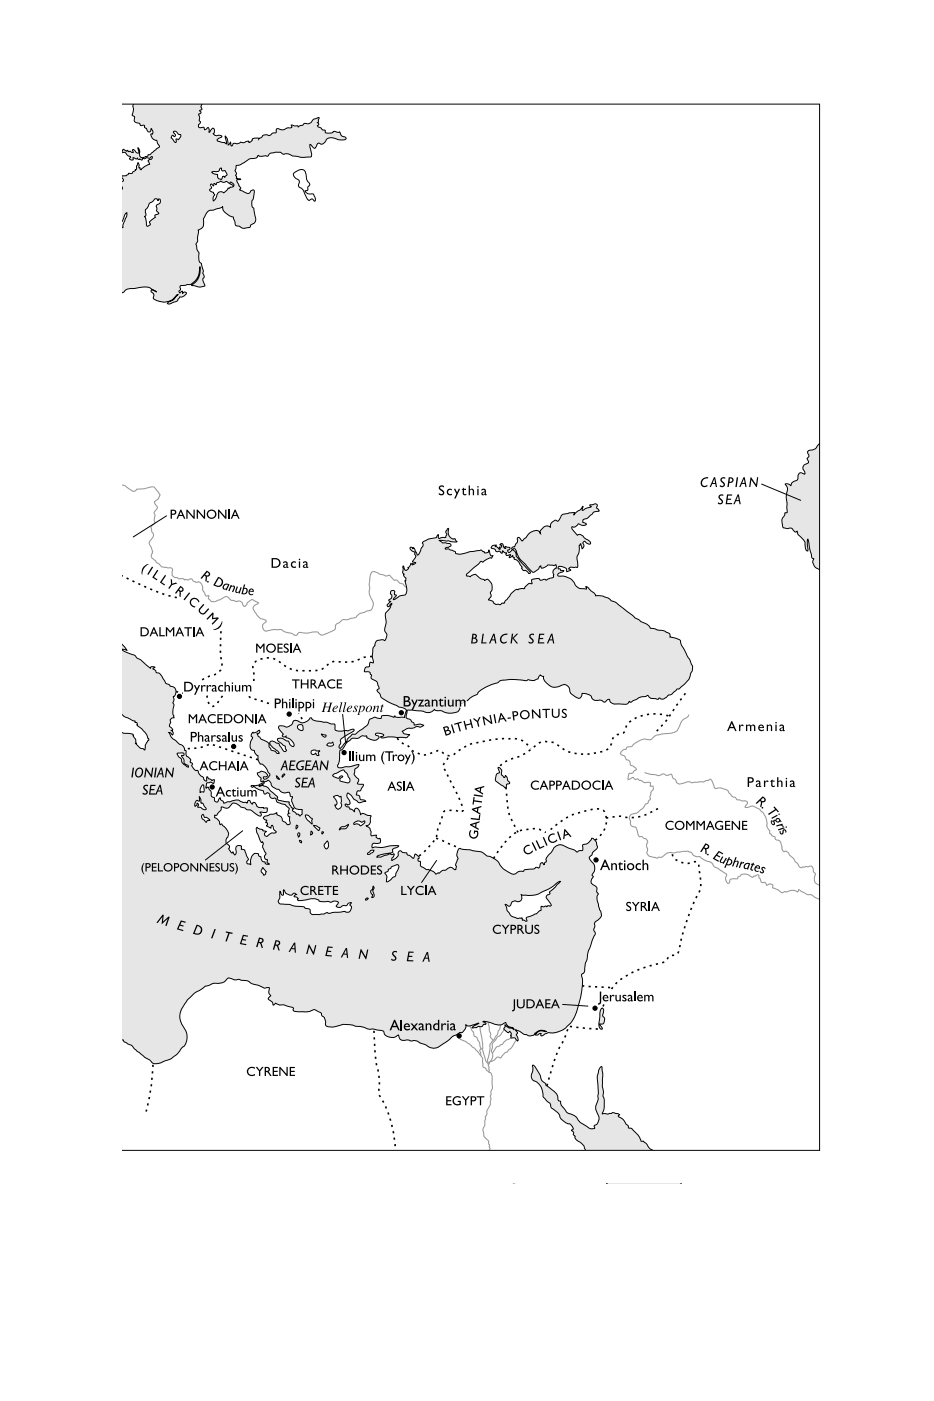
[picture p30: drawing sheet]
<svg xmlns="http://www.w3.org/2000/svg" width="152mm" height="229mm" viewBox="0 0 152 229" stroke-linecap="round" stroke-linejoin="round" font-family="sans-serif">
<g fill="none" stroke="#999" stroke-width=".18">
<path d="M9.8 76.9l.3 .1a6.5 6.5 0 0 1 2.5 .6l.8-.2 .5 .2 .1-.1a.79 .79 0 0 0 .4-.8 .58 .58 0 0 1 .8-.1 1.11 1.11 0 0 0 1 .5l.9 .3a1.08 1.08 0 0 0 1.1 .2h.2l.8 1 .2 .5 .1 .1h.3a1.45 1.45 0 0 1 1.2 .6l.8 .4 .3-.1 .2-.3 1.5-.1a1.95 1.95 0 0 1 1.4-.2l.9 1.2-.3 .7-.6 .5 .1 .3 .4 .6-.2 .4a.62 .62 0 0 0-.2 .9 1.53 1.53 0 0 0 0 1.2 1 1 0 0 0-.6 .8l.1 .6a1.06 1.06 0 0 1-.3 1.6 .76 .76 0 0 0 .2 1l.2 .7a.84 .84 0 0 0-.2 .9 .84 .84 0 0 0 .7 .6l.1 .2 .3 .2a1.42 1.42 0 0 0 1.2 .7l.5 .1a.46 .46 0 0 1 .6 .1 .46 .46 0 0 1 0 .6 .75 .75 0 0 0 .9 .9 .44 .44 0 0 0 .6 .1l.3 .1 .2 .1h.6l.5-.2a1.02 1.02 0 0 0 1.3 .5 1.21 1.21 0 0 1 .5 1.4l.6 .9h.4v.5l.2 .1a.9 .9 0 0 0 1.4 .1l1.3-.6 .4 .3a.71 .71 0 0 0 .8 .4 .63 .63 0 0 0 .8 0 .72 .72 0 0 1 .7 .7l.3 .3 .2-.2 .2-.4 .8-.6 1 .5 .1 .1-.2 .2a.8 .8 0 0 0-.7 .7 .8 .8 0 0 0 .5 .8l.7 .8 .9 .4-.3 .4a.73 .73 0 0 0-.1 1 .73 .73 0 0 0 .9 .2l.8-.2 .7 .1a.85 .85 0 0 1 1 .2l1.4 .5a.42 .42 0 0 0 .7 0l.3-.3a5.8 5.8 0 0 0 2.7-.1 .68 .68 0 0 1 .7 .4 1.4 1.4 0 0 0 1.4-.3l.4-.2a.82 .82 0 0 0 .8-1l1.1-.9h.8l.9-.2a1.15 1.15 0 0 0 .9-.7l1.4-.5a1.17 1.17 0 0 0 1-.8 1.17 1.17 0 0 0-.3-1.2l-.4-1 .2-2.7a.71 .71 0 0 1 .4-.7 .71 .71 0 0 1 .8 .2l.9 .3a.86 .86 0 0 0 1.1 .1l.9 .8a.48 .48 0 0 1 .6 .4l.7 .2 .3 .4 .4 .2M9.8 63.7a.67 .67 0 0 1 .6 .6 .67 .67 0 0 1-.4 .7l.6 .9a1.72 1.72 0 0 1 .5 1.9l.2 .8-.5 .4a2.73 2.73 0 0 1-.2 1.8 3.7 3.7 0 0 0 .9 2l-.3 1.1M15.3 65.6a1.12 1.12 0 0 1 .4 1.3l.1 1.2a.64 .64 0 0 1-.8 .1l-.4-.1a3.8 3.8 0 0 0-2-.4l-.6-.4-.8-.3M112.4 116.6l-.2 .4a1.78 1.78 0 0 0-1.3 1.4l-.4 .9a4.6 4.6 0 0 1-2.6 .5l-.3 .1a1.46 1.46 0 0 0-1.3 .7l-.2 .1a2.67 2.67 0 0 0-2.9 1l-.2 .1a.62 .62 0 0 0-.9 .5 .77 .77 0 0 0-.8 .8l.2 .1a.65 .65 0 0 1 .6 .6l.1 .2a.66 .66 0 0 1 .7 .8l.4 .2 .5 .5-.4 .4a.51 .51 0 0 1-.7 .3l-.2 .9 .1 .1 .7-.4 .3 .4h.2a.29 .29 0 0 1 .5 .1l.6 .2a.94 .94 0 0 0 .9 .1l.3 .1v.6h.4l.1 .1a.49 .49 0 0 1-.2 .6l-.4 1 .1 .4-.3 .4a.43 .43 0 0 1-.5 .4 3.2 3.2 0 0 1-1.8 1.6 .76 .76 0 0 0-.8 .4 .76 .76 0 0 0 .2 .8 .64 .64 0 0 0 .7 .9 1.15 1.15 0 0 1 .5 1l.2 .6h.1a.53 .53 0 0 1 .7 .3 .6 .6 0 0 1 .5 .3 .6 .6 0 0 1-.1 .7v.3a.95 .95 0 0 1 0 1 1.7 1.7 0 0 0 1.5 .9h.2l.3-.1a1.06 1.06 0 0 0 1.2-.6l.6-.2 .7 .1 .9-.2a2.13 2.13 0 0 1 2 .2 1.27 1.27 0 0 0 1.4 .6 2.93 2.93 0 0 0 1.6 .9l.4 .4a.81 .81 0 0 0 .8 .6l1.5 1a1.12 1.12 0 0 0 .1 1.4h.2l.2-.4a.71 .71 0 0 1 .9-.3h.3a.37 .37 0 0 1 .4-.4 1.3 1.3 0 0 1 1.9 .1h.2l.9-.4 .1 .1v.3l.3 .4a.49 .49 0 0 0 .2 .5 .49 .49 0 0 0 .5 0l.3 .5a.54 .54 0 0 1 .7-.2 .54 .54 0 0 1 .3 .6l1.1 .5a.5 .5 0 0 0 .8 .1h.3a1.89 1.89 0 0 1 1.9 0l.1-.3 .2 .1a3.8 3.8 0 0 0 2 .8l.6 .4a1.63 1.63 0 0 1 1.3 1.2l.4 .8 .8 1.2 .1 .5a1.2 1.2 0 0 1 .9 1.1l.4 .6a.68 .68 0 0 0 .7 .7l.3 .1a1.93 1.93 0 0 0 1.6 .2l.3 .1a1.19 1.19 0 0 0 1.2-.4l.5 .1M105.2 126l.6 .3 1.2 .1a1 1 0 0 0 1.2-.1h.2a.71 .71 0 0 0 1 0l.2 .1 .3 .7a.55 .55 0 0 1 .5 .5 .75 .75 0 0 0 1.1 .2l.3-.1a1.22 1.22 0 0 1 1.2 0l1.2-.1a1.09 1.09 0 0 0 1.1-.3l.7-.1 .5 .9a.44 .44 0 0 0 .1 .5 .44 .44 0 0 0 .5 0h.1a1.86 1.86 0 0 1 1.9 .9l.1 .1a.83 .83 0 0 0 .9 .6l.1 .3 .8 .2a.81 .81 0 0 1 1 .2l-.4 .7a.53 .53 0 0 0 .8 0 1.79 1.79 0 0 1 1.8 .8 2.67 2.67 0 0 1 .9 2.4l.3 .5a.62 .62 0 0 1 .2 .7l.4 .4 .5 .2 .1 .4a1.21 1.21 0 0 1 1 1.4 .47 .47 0 0 0 .2 .5 .47 .47 0 0 0 .5 0l.4 .3 .2 .4 .7 .6 .1 .4 .5 .3a.69 .69 0 0 0 .6 .7l1.6-.3 .3 .4a.89 .89 0 0 0 .4 .9l-.1 .2a1.18 1.18 0 0 0 .7 1.7l2 1.2a.58 .58 0 0 0 .8 .1h.3a.69 .69 0 0 1 .9 .2l.8 .1a2.83 2.83 0 0 0 1.8 .3l.1-.1a.48 .48 0 0 1 .6 0l.7-.7M74.5 168.9a2.82 2.82 0 0 0 1.5 1.1l.1 .1a9.1 9.1 0 0 1 2.3 2.2M76.7 167.4l.5 1 .1 .6a2.67 2.67 0 0 1 1.1 2.2l-.1 .3 .2 .7a1.88 1.88 0 0 1 .3 1.3v.6l.1 .1a.4 .4 0 0 1 .5 .4l.3 .3M78.3 167.5l.5 2.9v.7l-.1 .1-.2-.1M78.7 171.2l.3 .9a2.77 2.77 0 0 0 .7 1.6M79.7 166.8l.1 1.4 .3 .6a.75 .75 0 0 0 .4 .9M80 173.2l-.1 .3a.41 .41 0 0 0-.1 .7l-.1 .7a1.32 1.32 0 0 1 .6 1.7v.1a1.52 1.52 0 0 1-.2 1.4v.4l-.1 .3 .1 .5-.1 .4a2.51 2.51 0 0 1-.5 1.5v.5l-.3 .6-.1 .5a2.24 2.24 0 0 1-.3 1.5 2.11 2.11 0 0 0 .7 1.6l.2 .3 .2 .7-.1 .2a.92 .92 0 0 1-.1 1l.2 .3a.72 .72 0 0 0 .4 .8l-.1 .2a.41 .41 0 0 0 .6 .1l.2 .2a.57 .57 0 0 0 .6 .6 4.1 4.1 0 0 1 1 1.7l1.3 1.1M81.6 167.3l-.1 .6-.8 1.7a1.64 1.64 0 0 0-.8 1.6l-.4 1.8 .3 .6"/>
<path d="M82.2 168l-.1 .3a2.05 2.05 0 0 1-1 1l-.4 .5a.94 .94 0 0 0-.4 1.2 1.29 1.29 0 0 0 .1 1.1v.4l-.4 .7a1.88 1.88 0 0 0 1.2-.7l.5 .1 .7-.8 .3-.1 .3-.3a2.31 2.31 0 0 0 1-1.4l.3-.3M83.3 169.4a2.74 2.74 0 0 0-1.4 1 2.45 2.45 0 0 0-1.5 1.3l-.1 .2"/>
</g>
<path d="M9.8 12.7h17.9l8.6-7.5-.3 .3v.4l-.2 .1-.3-.3-.5 1-.4 .4v.3l-.4 .6h-.2l-.5-.2-.2 .3-.2-.1-.3 .1a.56 .56 0 0 1-.1 .8l-.3 .9h-.4v.4l-.2 .6 .2 .1-.1 .5 .1 .7h.2l.2 .4a1.68 1.68 0 0 1-.2 1.5l.2 .3a.77 .77 0 0 1 .3 .7l.4 1.2-.4 .1 .1 .3a.44 .44 0 0 1 0 .7l.1 .6-.3 .1 .2 .4-.1 .1-.2 .1-.1 .1 .2 .4-.1 .5 .2 .4-.3 .4v.2l.2 .2h.6l.1 .3a.51 .51 0 0 0 .7-.3l.1 .4v.4l.5-.7h.2a.63 .63 0 0 1 0 .9 .71 .71 0 0 0 .9 .3l.5 .1v.1l-.7 .4-.1 .2 .1 .1 1.2 .3 .2 .2-.2-1.3 .4 .5 .2 1 .3-.5 .2 .6 .4-.4a1.04 1.04 0 0 0 1.1-.2 .78 .78 0 0 0 .9-.1l.4-.1 .1 .3 .5-.4v-.2l.2-.1 .7-.1 .1 .2 .9-.7 1 .1 .4-.4 .6-.1v-.4l.2-.2 .9 .2 .7-.3 .7-.1v-.4l1 .2 .1 .1 .3-.2a.56 .56 0 0 0 .7-.4 1.22 1.22 0 0 0 1.5-.6l.8-.3 .1 .1-.2 .3 .1 .3-.2 .1 .2 .3-.2 .2v.1l.6 .3 .2 .3 .5 .1v.4h.6a.62 .62 0 0 0 .7-.3l.8 .2 .2-.1 .2 .4a.72 .72 0 0 0 .7 .5l.2 .2a2.62 2.62 0 0 1-2.2-.1 .96 .96 0 0 0-1.2 .6 .64 .64 0 0 1-1.1 .3l-.3 .2a.54 .54 0 0 1-.5 .6l-.5-.6h-.1l.2 1.5v.4l-.2 .1-1.3 .1-1.5-.2a1.97 1.97 0 0 0-1.6-.4 1.39 1.39 0 0 0-1.6-.2 .78 .78 0 0 0-.9 .6h-1.2l-.4-.1-.1 .2a1.35 1.35 0 0 1-1.1 .3l-1.7 1-.6 .1-.3 .9 .3 .3-.2 .4 .2 .2v.3l.7 .2h-.6l-.1 .2 .4 .8 .3 .4-.2 .3 1.3 .6 .3-.1 .4-.5 .4 .1-.2 1.2-.2 .5v.5l.1 .5 .2 .2 .3 1.7v.5l-.2 .2-.5 .3-.2 .4-.8 .1a1.04 1.04 0 0 1-.9-.3 .61 .61 0 0 1-.7-.1 .61 .61 0 0 1-.1-.7l-.3-.7-1-.5a1.3 1.3 0 0 1-.7-1.2l-.1 .2-1.4 .4a1.41 1.41 0 0 0-1.5 1.2l-.1 .8a1.05 1.05 0 0 1-.9 1.2l-.1 1.9-.2 .4 .1 .7 .4 .8-.1 .8a1.02 1.02 0 0 0 .5 1l.3 1.1-.1 .4a.67 .67 0 0 1 0 1l.3 1-.3 .2a2.32 2.32 0 0 1-1.6-.2h-.2v-.1a2.78 2.78 0 0 0 1.3-3v.2a2.52 2.52 0 0 1-1.8 2.7l-1.4 .3 .1 .5-.3 .4 .1 .2 .4-.3 .1 .4 .2-.2h.3l.1 .2-.1 .2a.99 .99 0 0 1-.9 .3 1.61 1.61 0 0 1-1.3 1l-.5 .2-.3-.1 .2-.2 .9-.5 .6-.7h-.2a2.56 2.56 0 0 1-3.8 .6 .65 .65 0 0 0-.3-1.1v-.3h.1l.8 .4-.5-.3a2.33 2.33 0 0 0-2.3-.5l-1.5 .2a1.24 1.24 0 0 0-1.1 .6l-.5 .1a1.69 1.69 0 0 0-1.8 1.1l-3.4 .6-1.7 .6-1 .2a.92 .92 0 0 0-1-.4 .36 .36 0 0 1 0-.6l-.5-.3h-.5v-1.5v1.8v-15.4v93v-31.7v22.3v-.4l.4 1.2a.87 .87 0 0 1-.3 1.1l.4 .1 .2 .4h.4l.4 .6v.2l.5 .1 .2-.1a.7 .7 0 0 1 .7-.2 .7 .7 0 0 1 .5 .7l.2 .5a2.73 2.73 0 0 0 .5 2.3l.2 .4a3.7 3.7 0 0 0 .6 2.3 .69 .69 0 0 1-.7 .9l-.4-.1-.5 .3-.1 .2 .2 .1a.5 .5 0 0 1 .1 .9 1.35 1.35 0 0 1-.8 1 .51 .51 0 0 0-.3 .7 .72 .72 0 0 0 .1 .7 .72 .72 0 0 0 .7 .3h.4a.73 .73 0 0 0 .8-.7l.2-.4a2.73 2.73 0 0 1 1.3-1 1.2 1.2 0 0 0 .3-1.5l.1-.1-.1-.4 .2-.1a1.6 1.6 0 0 1 1.9-.6l.4-.4 .1-.4a.83 .83 0 0 1-.1-1.2 1.26 1.26 0 0 0-.9-1.3l-.3-.3a.57 .57 0 0 0-.7-.3l-.5-.2v-.5l.3-.6 .4-.4-.1-.7 .4-.3 .3-.7a2.58 2.58 0 0 1 1.3-1.1 .6 .6 0 0 1 .6 .5l-.1 .1 .2 .1a2.27 2.27 0 0 0 1.9 .5l.4 .1v.3l.4 .5 .1 .7a1.62 1.62 0 0 0 1.1 .8l.3 .3a2.39 2.39 0 0 1 .7-1.7 4.4 4.4 0 0 0-1.9-2.4v-.4h-.4v-.2l-.9-.4a2.21 2.21 0 0 1-1.5-1.2l-1.3-.7-1.6-.7-2.2-1.3a.72 .72 0 0 1-.3-1.1l.5-.3a.65 .65 0 0 0 .6-.8 .65 .65 0 0 0-.9-.4h-.8l-.5-.1a2.02 2.02 0 0 1-1.4 0 1.64 1.64 0 0 1-1.2-.5l-.7-.4v-19.6v5v-2.5l.1 .4 .5 .7a1.34 1.34 0 0 1 .5 1.7v.6a1.31 1.31 0 0 0 .6 1 2.55 2.55 0 0 0 1.3 1.2 .84 .84 0 0 1 .5 .8l-1-.7-.2 .3-.3-.2 .2 .6 .5 .5-.1 .3 .2 .4h.3l.2 .2 .3 .1 .4 .5a.92 .92 0 0 0 .8 .6l.3 1 .1 .2h.1a.64 .64 0 0 1 .8-.2l.4-.1a.78 .78 0 0 1 .9 .5 3.2 3.2 0 0 1 1.9 1.2l1.6 1.8-.8-.2-.6-.4h-.2l.1 .2 1.3 .7 1.1 .4a.89 .89 0 0 1 .8 .6l.7 .4 1.4 1.2 .1-.2h.6l.1 .1-.3 .2 .4 .3 .1 .4 .6 .1 .7 1.1a.82 .82 0 0 0 .8 .7l.2 .3a.92 .92 0 0 1 .9 .6 .92 .92 0 0 1-.4 1.1 .92 .92 0 0 1-.1 1l.2 .3v.2a2.24 2.24 0 0 0 0 1.9 .61 .61 0 0 0-.6 .9l-.2 .4 .5 .5 .1 .2-.2 .1 .1 .1a.4 .4 0 0 1 0 .6 .59 .59 0 0 0-.6-.4 2.38 2.38 0 0 0 1.2 1.4l.5 .5a1.22 1.22 0 0 1 1 1.1h.2v.8l.5 .4a.39 .39 0 0 1 .1 .6l.4 .2-.1 .4 .2 .3a.76 .76 0 0 0 .8 .5l.3 .7 .6 .5 .1 .3 .2 .2h.2v-.6h.2l.1 .3 .5 .2 .4-.1v.5l-.1 .1-.4-.2-.7 .2-.1 .7 .1 .1 .3-.1 .4 .6 .1 .8 .5 .2a.58 .58 0 0 0 .4 .8l.2-.1 .3-.6 .1 .3 .4 .2 .1 .4 .6-.3h.6a1.56 1.56 0 0 1 1.9 .1h.5l.2 .1 .2-.4h.2l.4 .6 .2-.2a.49 .49 0 0 1 .6 .6l.5 .2 1.2 .1a.54 .54 0 0 1-.1 .6 .54 .54 0 0 1-.7 0h-.4l.2 .2v.4a1.62 1.62 0 0 1-1.4-.7l-.5-.3a.7 .7 0 0 1-.8-.3 1.13 1.13 0 0 1-.9-.4 .79 .79 0 0 0-1.4 .1 .84 .84 0 0 1-1.2 .2h-.3l-.1 .5-.7 .8h-.3l.1 .4a1.24 1.24 0 0 1 .8 1.2l.2-.2 .6 .6a1.3 1.3 0 0 1 .5 1.6 .84 .84 0 0 0 .2 1.4v.6l.4 .6 .2-.2 .3 .5 .2-.3v-.9l.1-.2 .5-.1 .3 .1v.5l.5 .1 .6 1.5v.1a.36 .36 0 0 0-.2 .3 .36 .36 0 0 0 .1 .4l.5 .1a1.86 1.86 0 0 1 .7-1.9l.5 .1 .2 .4 .3 .1v.4a.46 .46 0 0 0 .6 .4 .52 .52 0 0 0 .7 .4l-.3-.2v-.5a.52 .52 0 0 1-.5-.4 .52 .52 0 0 1 .3-.6 1.99 1.99 0 0 1-.5-1.8l-.1-.1h-.2l-.1-.2-.6-1.4-.1-.6 .2-.2 1.4 .7a.39 .39 0 0 0-.2 .4 .39 .39 0 0 0 .2 .4l.4-.2a1.17 1.17 0 0 1 1.1-.4l.1-.2a.97 .97 0 0 1-.5-1h-.1l-.1 .1-.1 .3-.7-.4a.28 .28 0 0 0 .1-.4l-.2-.1 .1-.4-.4-.1-.1-.2 .1-.2 1.1-.4 1-.2a.6 .6 0 0 0 .6 .5l.2 .3a.53 .53 0 0 0 .5 .7l.4 .4 .4-.1v-1.2l-.2-.1-.1-.3 .2-.2-.2-.2 .2-.5-.1-.1a2.03 2.03 0 0 0-1.5-.9l-.4-.2-.3-.6a.54 .54 0 0 1-.7 0 .54 .54 0 0 1-.2-.6l-.3-.3-.5 .3-.3-.6-.9-.3-.6-.4-.3 .2-.1-.2 .5-.1a1.66 1.66 0 0 0 1.5-.7v-.1l-.4 .1v-.5l-.2-.2a.57 .57 0 0 1-.3-.7l.3-.1a.53 .53 0 0 1 .8 0l.5 .6-.3 .2-.4-.1v.3l.1 .1 .5-.1a.53 .53 0 0 0 .4-.5 .53 .53 0 0 0-.3-.5 1.6 1.6 0 0 0-1.3-1.3 1.85 1.85 0 0 1-.3-1.4l-.4-.3-.2-.5-.5-.2a1.85 1.85 0 0 1 .2-1.9l-.1-.2a.52 .52 0 0 1 .1-.7 1.14 1.14 0 0 0 1.1-.3l.1 .3-.5 .2 .2 .4 .5 .5 .8 .4a.74 .74 0 0 1 .5 .8l.4 .6 .6 .2a.45 .45 0 0 0 .7 .3l-.8-.7a1.17 1.17 0 0 1-.7-1.1 .81 .81 0 0 1 1.1 .2h.3l.7 1.2 .3 .1h.2l.1-.2-.2-.3-.1-.4-1.2-.9v-.2a1.12 1.12 0 0 1 1.4 .3h.3l.2 .3a.83 .83 0 0 0 .7 .6l.1-.3a1.69 1.69 0 0 0-1.3-1.1v-.3l-.4 .2-.2-.2 .1-.3-.3-.3a.77 .77 0 0 1-.3-1l.5-.1a1.13 1.13 0 0 0 1.8-.7 1.06 1.06 0 0 1 1.3 .2 1.6 1.6 0 0 0 1.4-.7h.3v.2l.7 .2 2.9 .5 .2 .3a.57 .57 0 0 0 0 .7 .57 .57 0 0 0 .6 .2h1.4l1-.3 .1 .1-.2 .3-1.2 .6a.98 .98 0 0 0-.8 1l-.3 .9 .2 .2 1.1-1.1 .2-.5 .5-.4a.5 .5 0 0 1 .7-.3l1.6-1.2a1.41 1.41 0 0 0 .7-1.2 1.65 1.65 0 0 1 1.7-.2h.2l.1-.4a3.7 3.7 0 0 1 2 .2l.1-.2a1.33 1.33 0 0 0 1.3 .2l.3 .1 .1-.6a.62 .62 0 0 0 0-.8l-1-.3-2.4-1.3a1.37 1.37 0 0 1-.8-1l-.4-.5 .4-.3-.2-.5a1.12 1.12 0 0 0-1.1-1l-.1-.3 .1-.3-.2-.2v-.1a.87 .87 0 0 0-.9-.3l.1-.7 .7-.1 .1-.7 .5 .1v-.3a3.6 3.6 0 0 1 .2-2.5l.1-.2a.91 .91 0 0 1 1.1-.8l.5 .1 .3-.7a.68 .68 0 0 0-.3-.7v-.7a4.2 4.2 0 0 0 .1-2.2l.7-1 .3-.6v-.1l-.2 .1-.2 .4-.3-.1 .1-.3 .4-.4-.2-.2-.1-.1a.64 .64 0 0 0 .5-.5 .64 .64 0 0 0-.2-.6l.1-.4h.5l.1 .6 .3 .1v.1l-.4 .5-.1 .1h.1a3 3 0 0 1 1.9-.8 2.54 2.54 0 0 0-.1-2.2l.1-.1v-.4l-.3-.2v-.4a.68 .68 0 0 1-.1-.8v-.6l.3 .7 .1 .1 .4-.3v-.2l.2-.1 .3-.6 .2 .3 .1-.3 .2 .2 .2-.3-.5-.1v-.1l.5-.7-.1-.5v-.2l-.7-.5-.1-.2 .1-.2h.1l.3 .3v-.2h.1l.6 1.2h.1l.8-1.5-.1-.6 .2-.1a3.6 3.6 0 0 1 2-.7l.4-.4 .1 .6 .5-.2h.6l.1-.3a.33 .33 0 0 0-.1-.5v-.2l.4-.5 .1 .4a.96 .96 0 0 0 1 1.3l.4 .5h-.6l-.9-.2h-1.4l.5 .4 1.2 .1 .2 .4-.4 .2h-.4l-.2 .3h.6l1.1 .4 .1 .3 .7 .1 1.5-.4 1.9-.3 .5 .4a.48 .48 0 0 0 .8-.3l.2 .7 .1 .2h.3l-.1 .3h-.4l-1.1 .7-.4-.1-.4 .5-1.8 1.5-.1 .2 .1 .2 .5 .1a.81 .81 0 0 1 1.4 .1l.3 .2 .5 .1 .2 .2 .3-.2a1.26 1.26 0 0 1 .9 1.4l-.1 .5-.2 .3 .1 .6-.3 .6 .6 .2 .2 .3 .4 .2 .6 .1 .3-.3h.4l.2-.4 .4-.4a2.99 2.99 0 0 1 1.5-1.4l1.1-.1 .2-.4 .7-.5 .4 .1-.1-.6 .1-.2 1-.1 .4 .3 .5-.2 .4 .2 1.1-.4a1.07 1.07 0 0 0 0-1l.2-.3 .4-.3-.1-.6-.4 .2-.5-.1a.46 .46 0 0 0-.6 .1l-.8 .4h-.1l-.1-.4-.5 .7a.64 .64 0 0 1-1.1 .1l-.9-1.1a4.3 4.3 0 0 1-1.6-2.4l-.2-.1-.2 .2 .4 .4 .2 .7 1.8 2a.59 .59 0 0 1 .4 .7l-.2 .1-.5-.5a.41 .41 0 0 1-.5-.1 .41 .41 0 0 1-.1-.4 3.4 3.4 0 0 0-1.3-1.5v-.1l-.2-.1-.1-.2-.5 .3 .2-.5-.6 .1-.2-.2 .1-.1-.3-.1-.2-.3h-.1l-.1 .3-.1 .1-.3-.4-.6 .1a.87 .87 0 0 0-.8-.6 .67 .67 0 0 1 .9-.4l-.2 .2 .8 .4-.1-.3h.3l.1-.1-.1-.2-.2-.1 .2-.2a.67 .67 0 0 1 .4 .7l.3 .1-.1-.3h.1l.7 .2v.1l-.4 .3 .2 .3 .4-.2 .1-.4a.36 .36 0 0 1 .5-.3l.1-.4a.77 .77 0 0 0 .3-.9l.3-.2 .5 .6 .6-.6a1.86 1.86 0 0 1 2-1.1l.4 .5v-.5a1.47 1.47 0 0 1 1.1-.8l.5 .2v-.1a.94 .94 0 0 1 1-.9h.3l.4-.5a1.19 1.19 0 0 1 1.2-.7l1-.2-.1 .4 .5-.5 .6-.3 .4-.6-.1 .7 1.5-.6-.3-.2 .5-.1a.46 .46 0 0 1 .8 .1 .28 .28 0 0 0 0 .5l.3 .4-.9 .1-1 1-.7 .2-.1 .2v.3l.6 .4a1.28 1.28 0 0 1-1.3-.1l-.6 .5h-.5a1.4 1.4 0 0 0 .8 1.2l.1 .1 .3-.1a1.75 1.75 0 0 1 1.1 .7l.6 .4 .2 .4-.2 .1-.8-.5-.1 .1-.2 .2 .2 .5-.3 .4-.2-.7-.3 .2v1l-.4 1.1 .2 1.4-.2 .1-1-.1-.3 .3 .3 .2-.6 .3a.55 .55 0 0 0-.6-.8 .55 .55 0 0 0-.8 .2v.1h.3l.1 .3h.5l-.1 .2-.8 .3-.1 .2 .2 .2a2.5 2.5 0 0 1 2.7 1.5 2.17 2.17 0 0 0 1.8 .6l-.1-.4 .4 .2 1 .9 .2 .4a3.5 3.5 0 0 1 2.6 .9l.6 .2 .5 .4a22.4 22.4 0 0 0 5 3.4l.2 .4 2.2 .4 .5 .3a.53 .53 0 0 1 .5 .7l.4 .1a2.01 2.01 0 0 1 1.3 .6 2.08 2.08 0 0 0 .7 1.5l.8 1.4a3.6 3.6 0 0 1 .5 1.9l-.3 .4a3.9 3.9 0 0 1-2 2.6h-.2l-.4 .4a1.33 1.33 0 0 1-1.1 .7 1.01 1.01 0 0 1-1.4 .4l-.2 .2-.6-.1a.93 .93 0 0 1-1.1-.5l-.2 .1a3.6 3.6 0 0 0-1.9 .6l-.6 .4-.3-.1-.2 .2a1.16 1.16 0 0 1-1.1 .2h-.8a1.08 1.08 0 0 1-1.2-.8l-.5 .3a.45 .45 0 0 1-.7-.1l-.5-.1a1.02 1.02 0 0 1-1.3-.7l-.7-.3h-.7a.61 .61 0 0 1-.6 .7l-.6-.3a1.27 1.27 0 0 1-.9-1.3 .96 .96 0 0 0-1.6-.3 1.96 1.96 0 0 1-2.6-1.6l-.5-.3-.2 .2a.97 .97 0 0 1-1.1 .7l-.7-.1a.9 .9 0 0 1-1.1 .1l-1.8-.1-1.2 .1a1 1 0 0 0-.9 .4 5.9 5.9 0 0 0-3.5 2l-.8 .4-.7 .6-1 .6a1.19 1.19 0 0 1-1.3 1.3 3.7 3.7 0 0 1-2.1-.4 .97 .97 0 0 1-.9-.1 1.41 1.41 0 0 1-1.9 .2l-2.5-.1-.2 .7a.5 .5 0 0 0 0 .6 .5 .5 0 0 0 .6 .2l.3 .4 .3 .1 .1 .4a2 2 0 0 1 1.5 .1l-.6 .2a.98 .98 0 0 0-1.1 .2 2.01 2.01 0 0 0-1.8 .6 1.11 1.11 0 0 0 1.2 .5l-.5 .5-2.6-.2-1.2 .2-.4-.1 .5-.3a1.16 1.16 0 0 0-1.3-.2 .4 .4 0 0 0 .4 .3l.1 .3-.1 .2a1.27 1.27 0 0 1-1.6-.1l-.3-.1 .1-.3a1.32 1.32 0 0 0-1.4 .4h-.6a1.56 1.56 0 0 0-1.1 .5l-.6 .7a1.05 1.05 0 0 1-.7 .8 4.7 4.7 0 0 1-.4 2.4 .58 .58 0 0 0 .9 .3l1-.1 1.5-.4a.68 .68 0 0 1-.6 .8 1.16 1.16 0 0 0 .4 1.5 .55 .55 0 0 1 0 .8l1 .2v.1l-.3 .4a.52 .52 0 0 1-.6 .5l-.2 .7 .5 .2 .1 .6h.6l.3 .3-.7 .1a.54 .54 0 0 1-.8-.3l-.5-.3-.7-.8-.2-.1-.1 .1a1.1 1.1 0 0 0 .4 1.2v.5l-.4 .1-.3-.1-.1 .1 .3 .3a.48 .48 0 0 1 .6 .4h.1l.6 .4a.4 .4 0 0 1 .3-.5l.4 .3 .3 .7a.53 .53 0 0 1 .8 0l.9 .2-.2 .9a.71 .71 0 0 1-.7 .8 1.19 1.19 0 0 1 .8 1.4l.2 .2 .7-.1v.4l.4 .2 .2-.1 .1 .5-.1 .2-.2 .1h-.9l-.2 .3v.4l.4-.1 1.5 .1 1-.3h1.4l-.1 .2-.8 .4-.1 .5-2 .4-.4 .2-.1 .2h.6l.4-.2a2.14 2.14 0 0 1 1.5-.3l.3-.1-.1 .5-.3 .2v.4l.9-.6 .2-.2v-.5l.2-.3 .6 .3h.5l.1 .2a.35 .35 0 0 0 .5 .3l.6 .5 .2-.7 .6 .3 .1 .4h-.2v.2l.1 .2 .3 .1 .1 .8 .8 .5a2.41 2.41 0 0 1 1.6 .7l.3-.2 .3 .1 .5-.4 .6-.2 .4-.3a.55 .55 0 0 1 .8 .2l.4 .1 .1-.5a.5 .5 0 0 1 0-.8l.2-.5a1.25 1.25 0 0 1 .4-1.7l2.3 .4a2.35 2.35 0 0 1 2 .8 3.3 3.3 0 0 1 2.5 1.9l.9 .7a1.09 1.09 0 0 0 1.4 .3 1.18 1.18 0 0 1 1.2-.3 1.03 1.03 0 0 1 1.1-.4 .8 .8 0 0 0 .9-.3l.4 .1a.47 .47 0 0 0 .3-.6l.4-.3 .3 .4v-.3l.4-.3a1.39 1.39 0 0 1 .7-1.4l.3-.4a1.34 1.34 0 0 1 2.1-.5l1.4 .5 .5 .3 .3-.2 .6-.1v-.9a1.64 1.64 0 0 0 1.5-1l.3 .2a1.28 1.28 0 0 1 .5 1 .61 .61 0 0 1-.4 .8l-.9 1.2 .4 .5a1.47 1.47 0 0 1 .1 2.3l.2 .2-.2 .3a.68 .68 0 0 0 .4 1.2 .69 .69 0 0 1 .4 1 .49 .49 0 0 1 0 .8l.1 .7 .3 1.4a1.16 1.16 0 0 1-.5 1.9 .54 .54 0 0 0-.2 .8l-.1 .3a.51 .51 0 0 0 .1 .7v.3l-.5 1-.3 1a5.5 5.5 0 0 0-.6 2.4l-.2 .4-.1 .7a.9 .9 0 0 1-.5 1.1 11.1 11.1 0 0 1-.7 5.8 5 5 0 0 1-3.8 3.7h-1l-1.1 .5v-.4h-.2a.57 .57 0 0 1-.8 .2l.3-.2-.3-.1-.1 .2a1.1 1.1 0 0 1-1.4 .1h-.3l-1.3-.8 .3 .5-.3 .3 .3 .7v.3l-.3-.1a.58 .58 0 0 0-.8-.3l.1-.4-.2-.1 .1-.3-.1-.2-.1-.1-.3 .2-.7-.6 .2-.4v-.3l.2 .2a1.31 1.31 0 0 0 1 .4l.3 .2a.58 .58 0 0 0-.8-.4l-.5-.4-.1-.4a2.39 2.39 0 0 1-2.6 0l-1.1-.1 .5 .4h-.4l-.1 .2a.67 .67 0 0 1-.8 .2l-.2 .2h-.8l1.1-.8-1.3 .5a.64 .64 0 0 1-.8-.2 1.11 1.11 0 0 1-.8 1.3l-.8 .4a1.95 1.95 0 0 0-1.1 .8l-.8 .5a2.79 2.79 0 0 1-2.2 .8l-2-1a1.38 1.38 0 0 0-1.2-.1l-.4-.2h-.6a.81 .81 0 0 1-1.1-.8 1.58 1.58 0 0 1-2.3-.2 .44 .44 0 0 0-.5-.6l-1.3-.2h-.8l-1-.4h-.9a4.9 4.9 0 0 0-3.6 0l-.7 .1a.6 .6 0 0 1-.8-.6 1.34 1.34 0 0 0-.6-1.3 .63 .63 0 0 0-.6-.7l-.7-.2a4.7 4.7 0 0 1-3.3 .1l-.1-.5-1.2-.4h-1l-.6-.3-.4 .3a1.26 1.26 0 0 0-.8-1l.4-.5-.3-.5 .1-.7a.56 .56 0 0 0-.8-.1l-1.1-.4-1.1-.3-.6-.5-1.4-.2-.7 .1-.5-.2a.73 .73 0 0 0-1.1 .4 2.52 2.52 0 0 1-1.9 .4l-.7 .3-.6 .1-.6 .5a6 6 0 0 0-3.6 4.6 4.4 4.4 0 0 0 1 2.2 2.23 2.23 0 0 1-.7 2.8 5.2 5.2 0 0 1-3.1 2.3l-1 .3a.72 .72 0 0 1-.9-.4l-1-.7-1.7-1.4a1.49 1.49 0 0 0-1.1-.8l-.6-.4-.1-.2a5.6 5.6 0 0 1-2.5-1.1l-3.3-.8a7.9 7.9 0 0 1-4.2-1.5 2.59 2.59 0 0 1-.3-2z" fill="#e6e6e6"/>
<path d="M9.8 12.7h17.9l8.6-7.5-.3 .3v.4l-.2 .1-.3-.3-.5 1-.4 .4v.3l-.4 .6h-.2l-.5-.2-.2 .3-.2-.1-.3 .1a.56 .56 0 0 1-.1 .8l-.3 .9h-.4v.4l-.2 .6 .2 .1-.1 .5 .1 .7h.2l.2 .4a1.68 1.68 0 0 1-.2 1.5l.2 .3a.77 .77 0 0 1 .3 .7l.4 1.2-.4 .1 .1 .3a.44 .44 0 0 1 0 .7l.1 .6-.3 .1 .2 .4-.1 .1-.2 .1-.1 .1 .2 .4-.1 .5 .2 .4-.3 .4v.2l.2 .2h.6l.1 .3a.51 .51 0 0 0 .7-.3l.1 .4v.4l.5-.7h.2a.63 .63 0 0 1 0 .9 .71 .71 0 0 0 .9 .3l.5 .1v.1l-.7 .4-.1 .2 .1 .1 1.2 .3 .2 .2-.2-1.3 .4 .5 .2 1 .3-.5 .2 .6 .4-.4a1.04 1.04 0 0 0 1.1-.2 .78 .78 0 0 0 .9-.1l.4-.1 .1 .3 .5-.4v-.2l.2-.1 .7-.1 .1 .2 .9-.7 1 .1 .4-.4 .6-.1v-.4l.2-.2 .9 .2 .7-.3 .7-.1v-.4l1 .2 .1 .1 .3-.2a.56 .56 0 0 0 .7-.4 1.22 1.22 0 0 0 1.5-.6l.8-.3 .1 .1-.2 .3 .1 .3-.2 .1 .2 .3-.2 .2v.1l.6 .3 .2 .3 .5 .1v.4h.6a.62 .62 0 0 0 .7-.3l.8 .2 .2-.1 .2 .4a.72 .72 0 0 0 .7 .5l.2 .2a2.62 2.62 0 0 1-2.2-.1 .96 .96 0 0 0-1.2 .6 .64 .64 0 0 1-1.1 .3l-.3 .2a.54 .54 0 0 1-.5 .6l-.5-.6h-.1l.2 1.5v.4l-.2 .1-1.3 .1-1.5-.2a1.97 1.97 0 0 0-1.6-.4 1.39 1.39 0 0 0-1.6-.2 .78 .78 0 0 0-.9 .6h-1.2l-.4-.1-.1 .2a1.35 1.35 0 0 1-1.1 .3l-1.7 1-.6 .1-.3 .9 .3 .3-.2 .4 .2 .2v.3l.7 .2h-.6l-.1 .2 .4 .8 .3 .4-.2 .3 1.3 .6 .3-.1 .4-.5 .4 .1-.2 1.2-.2 .5v.5l.1 .5 .2 .2 .3 1.7v.5l-.2 .2-.5 .3-.2 .4-.8 .1a1.04 1.04 0 0 1-.9-.3 .61 .61 0 0 1-.7-.1 .61 .61 0 0 1-.1-.7l-.3-.7-1-.5a1.3 1.3 0 0 1-.7-1.2l-.1 .2-1.4 .4a1.41 1.41 0 0 0-1.5 1.2l-.1 .8a1.05 1.05 0 0 1-.9 1.2l-.1 1.9-.2 .4 .1 .7 .4 .8-.1 .8a1.02 1.02 0 0 0 .5 1l.3 1.1-.1 .4a.67 .67 0 0 1 0 1l.3 1-.3 .2a2.32 2.32 0 0 1-1.6-.2h-.2v-.1a2.78 2.78 0 0 0 1.3-3v.2a2.52 2.52 0 0 1-1.8 2.7l-1.4 .3 .1 .5-.3 .4 .1 .2 .4-.3 .1 .4 .2-.2h.3l.1 .2-.1 .2a.99 .99 0 0 1-.9 .3 1.61 1.61 0 0 1-1.3 1l-.5 .2-.3-.1 .2-.2 .9-.5 .6-.7h-.2a2.56 2.56 0 0 1-3.8 .6 .65 .65 0 0 0-.3-1.1v-.3h.1l.8 .4-.5-.3a2.33 2.33 0 0 0-2.3-.5l-1.5 .2a1.24 1.24 0 0 0-1.1 .6l-.5 .1a1.69 1.69 0 0 0-1.8 1.1l-3.4 .6-1.7 .6-1 .2a.92 .92 0 0 0-1-.4 .36 .36 0 0 1 0-.6l-.5-.3h-.5M48 28.2l.4-.2a.89 .89 0 0 1 .9-.3 .89 .89 0 0 1 .6 .8l.2 1 .4 .5v.2l-.3 .3v.5l-.4 .1a.93 .93 0 0 0 1.2 .5l.3 .4a.71 .71 0 0 1 0 .8l-.3-.3-.7 .2-.6-1.2a1.64 1.64 0 0 0-1-1.1v-.2a.63 .63 0 0 0-.2-1 .76 .76 0 0 1-.5-1zM13.6 43.8l.1 .1a.89 .89 0 0 0 .8 .6 .88 .88 0 0 1-.4 .9l-.5-.5a.63 .63 0 0 1 0-1.1zM9.8 93.1l.6 .7a1.34 1.34 0 0 1 .5 1.7v.6a1.31 1.31 0 0 0 .6 1 2.55 2.55 0 0 0 1.3 1.2 .84 .84 0 0 1 .5 .8l-1-.7-.2 .3-.3-.2 .2 .6 .5 .5-.1 .3 .2 .4h.3l.2 .2 .3 .1 .4 .5a.92 .92 0 0 0 .8 .6l.3 1 .1 .2h.1a.64 .64 0 0 1 .8-.2l.4-.1a.78 .78 0 0 1 .9 .5 3.2 3.2 0 0 1 1.9 1.2l1.6 1.8-.8-.2-.6-.4h-.2l.1 .2 1.3 .7 1.1 .4a.89 .89 0 0 1 .8 .6l.7 .4 1.4 1.2 .1-.2h.6l.1 .1-.3 .2 .4 .3 .1 .4 .6 .1 .7 1.1a.82 .82 0 0 0 .8 .7l.2 .3a.92 .92 0 0 1 .9 .6 .92 .92 0 0 1-.4 1.1 .92 .92 0 0 1-.1 1l.2 .3v.2a2.24 2.24 0 0 0 0 1.9 .61 .61 0 0 0-.6 .9l-.2 .4 .5 .5 .1 .2-.2 .1 .1 .1a.4 .4 0 0 1 0 .6 .59 .59 0 0 0-.6-.4 2.38 2.38 0 0 0 1.2 1.4l.5 .5a1.22 1.22 0 0 1 1 1.1h.2v.8l.5 .4a.39 .39 0 0 1 .1 .6l.4 .2-.1 .4 .2 .3a.76 .76 0 0 0 .8 .5l.3 .7 .6 .5 .1 .3 .2 .2h.2v-.6h.2l.1 .3 .5 .2 .4-.1v.5l-.1 .1-.4-.2-.7 .2-.1 .7 .1 .1 .3-.1 .4 .6 .1 .8 .5 .2a.58 .58 0 0 0 .4 .8l.2-.1 .3-.6 .1 .3 .4 .2 .1 .4 .6-.3h.6a1.56 1.56 0 0 1 1.9 .1h.5l.2 .1 .2-.4h.2l.4 .6 .2-.2a.49 .49 0 0 1 .6 .6l.5 .2 1.2 .1a.54 .54 0 0 1-.1 .6 .54 .54 0 0 1-.7 0h-.4l.2 .2v.4a1.62 1.62 0 0 1-1.4-.7l-.5-.3a.7 .7 0 0 1-.8-.3 1.13 1.13 0 0 1-.9-.4 .79 .79 0 0 0-1.4 .1 .84 .84 0 0 1-1.2 .2h-.3l-.1 .5-.7 .8h-.3l.1 .4a1.24 1.24 0 0 1 .8 1.2l.2-.2 .6 .6a1.3 1.3 0 0 1 .5 1.6 .84 .84 0 0 0 .2 1.4v.6l.4 .6 .2-.2 .3 .5 .2-.3v-.9l.1-.2 .5-.1 .3 .1v.5l.5 .1 .6 1.5v.1a.36 .36 0 0 0-.2 .3 .36 .36 0 0 0 .1 .4l.5 .1a1.86 1.86 0 0 1 .7-1.9l.5 .1 .2 .4 .3 .1v.4a.46 .46 0 0 0 .6 .4 .52 .52 0 0 0 .7 .4l-.3-.2v-.5a.52 .52 0 0 1-.5-.4 .52 .52 0 0 1 .3-.6 1.99 1.99 0 0 1-.5-1.8l-.1-.1h-.2l-.1-.2-.6-1.4-.1-.6 .2-.2 1.4 .7a.39 .39 0 0 0-.2 .4 .39 .39 0 0 0 .2 .4l.4-.2a1.17 1.17 0 0 1 1.1-.4l.1-.2a.97 .97 0 0 1-.5-1h-.1l-.1 .1-.1 .3-.7-.4a.28 .28 0 0 0 .1-.4l-.2-.1 .1-.4-.4-.1-.1-.2 .1-.2 1.1-.4 1-.2a.6 .6 0 0 0 .6 .5l.2 .3a.53 .53 0 0 0 .5 .7l.4 .4 .4-.1v-1.2l-.2-.1-.1-.3 .2-.2-.2-.2 .2-.5-.1-.1a2.03 2.03 0 0 0-1.5-.9l-.4-.2-.3-.6a.54 .54 0 0 1-.7 0 .54 .54 0 0 1-.2-.6l-.3-.3-.5 .3-.3-.6-.9-.3-.6-.4-.3 .2-.1-.2 .5-.1a1.66 1.66 0 0 0 1.5-.7v-.1l-.4 .1v-.5l-.2-.2a.57 .57 0 0 1-.3-.7l.3-.1a.53 .53 0 0 1 .8 0l.5 .6-.3 .2-.4-.1v.3l.1 .1 .5-.1a.53 .53 0 0 0 .4-.5 .53 .53 0 0 0-.3-.5 1.6 1.6 0 0 0-1.3-1.3 1.85 1.85 0 0 1-.3-1.4l-.4-.3-.2-.5-.5-.2a1.85 1.85 0 0 1 .2-1.9l-.1-.2a.52 .52 0 0 1 .1-.7 1.14 1.14 0 0 0 1.1-.3l.1 .3-.5 .2 .2 .4 .5 .5 .8 .4a.74 .74 0 0 1 .5 .8l.4 .6 .6 .2a.45 .45 0 0 0 .7 .3l-.8-.7a1.17 1.17 0 0 1-.7-1.1 .81 .81 0 0 1 1.1 .2h.3l.7 1.2 .3 .1h.2l.1-.2-.2-.3-.1-.4-1.2-.9v-.2a1.12 1.12 0 0 1 1.4 .3h.3l.2 .3a.83 .83 0 0 0 .7 .6l.1-.3a1.69 1.69 0 0 0-1.3-1.1v-.3l-.4 .2-.2-.2 .1-.3-.3-.3a.77 .77 0 0 1-.3-1l.5-.1a1.13 1.13 0 0 0 1.8-.7 1.06 1.06 0 0 1 1.3 .2 1.6 1.6 0 0 0 1.4-.7h.3v.2l.7 .2 2.9 .5 .2 .3a.57 .57 0 0 0 0 .7 .57 .57 0 0 0 .6 .2h1.4l1-.3 .1 .1-.2 .3-1.2 .6a.98 .98 0 0 0-.8 1l-.3 .9 .2 .2 1.1-1.1 .2-.5 .5-.4a.5 .5 0 0 1 .7-.3l1.6-1.2a1.41 1.41 0 0 0 .7-1.2 1.65 1.65 0 0 1 1.7-.2h.2l.1-.4a3.7 3.7 0 0 1 2 .2l.1-.2a1.33 1.33 0 0 0 1.3 .2l.3 .1 .1-.6a.62 .62 0 0 0 0-.8l-1-.3-2.4-1.3a1.37 1.37 0 0 1-.8-1l-.4-.5 .4-.3-.2-.5a1.12 1.12 0 0 0-1.1-1l-.1-.3 .1-.3-.2-.2v-.1a.87 .87 0 0 0-.9-.3l.1-.7 .7-.1 .1-.7 .5 .1v-.3a3.6 3.6 0 0 1 .2-2.5l.1-.2a.91 .91 0 0 1 1.1-.8l.5 .1 .3-.7a.68 .68 0 0 0-.3-.7v-.7a4.2 4.2 0 0 0 .1-2.2l.7-1 .3-.6v-.1l-.2 .1-.2 .4-.3-.1 .1-.3 .4-.4-.2-.2-.1-.1a.64 .64 0 0 0 .5-.5 .64 .64 0 0 0-.2-.6l.1-.4h.5l.1 .6 .3 .1v.1l-.4 .5-.1 .1h.1a3 3 0 0 1 1.9-.8 2.54 2.54 0 0 0-.1-2.2l.1-.1v-.4l-.3-.2v-.4a.68 .68 0 0 1-.1-.8v-.6l.3 .7 .1 .1 .4-.3v-.2l.2-.1 .3-.6 .2 .3 .1-.3 .2 .2 .2-.3-.5-.1v-.1l.5-.7-.1-.5v-.2l-.7-.5-.1-.2 .1-.2h.1l.3 .3v-.2h.1l.6 1.2h.1l.8-1.5-.1-.6 .2-.1a3.6 3.6 0 0 1 2-.7l.4-.4 .1 .6 .5-.2h.6l.1-.3a.33 .33 0 0 0-.1-.5v-.2l.4-.5 .1 .4a.96 .96 0 0 0 1 1.3l.4 .5h-.6l-.9-.2h-1.4l.5 .4 1.2 .1 .2 .4-.4 .2h-.4l-.2 .3h.6l1.1 .4 .1 .3 .7 .1 1.5-.4 1.9-.3 .5 .4a.48 .48 0 0 0 .8-.3l.2 .7 .1 .2h.3l-.1 .3h-.4l-1.1 .7-.4-.1-.4 .5-1.8 1.5-.1 .2 .1 .2 .5 .1a.81 .81 0 0 1 1.4 .1l.3 .2 .5 .1 .2 .2 .3-.2a1.26 1.26 0 0 1 .9 1.4l-.1 .5-.2 .3 .1 .6-.3 .6 .6 .2 .2 .3 .4 .2 .6 .1 .3-.3h.4l.2-.4 .4-.4a2.99 2.99 0 0 1 1.5-1.4l1.1-.1 .2-.4 .7-.5 .4 .1-.1-.6 .1-.2 1-.1 .4 .3 .5-.2 .4 .2 1.1-.4a1.07 1.07 0 0 0 0-1l.2-.3 .4-.3-.1-.6-.4 .2-.5-.1a.46 .46 0 0 0-.6 .1l-.8 .4h-.1l-.1-.4-.5 .7a.64 .64 0 0 1-1.1 .1l-.9-1.1a4.3 4.3 0 0 1-1.6-2.4l-.2-.1-.2 .2 .4 .4 .2 .7 1.8 2a.59 .59 0 0 1 .4 .7l-.2 .1-.5-.5a.41 .41 0 0 1-.5-.1 .41 .41 0 0 1-.1-.4 3.4 3.4 0 0 0-1.3-1.5v-.1l-.2-.1-.1-.2-.5 .3 .2-.5-.6 .1-.2-.2 .1-.1-.3-.1-.2-.3h-.1l-.1 .3-.1 .1-.3-.4-.6 .1a.87 .87 0 0 0-.8-.6 .67 .67 0 0 1 .9-.4l-.2 .2 .8 .4-.1-.3h.3l.1-.1-.1-.2-.2-.1 .2-.2a.67 .67 0 0 1 .4 .7l.3 .1-.1-.3h.1l.7 .2v.1l-.4 .3 .2 .3 .4-.2 .1-.4a.36 .36 0 0 1 .5-.3l.1-.4a.77 .77 0 0 0 .3-.9l.3-.2 .5 .6 .6-.6a1.86 1.86 0 0 1 2-1.1l.4 .5v-.5a1.47 1.47 0 0 1 1.1-.8l.5 .2v-.1a.94 .94 0 0 1 1-.9h.3l.4-.5a1.19 1.19 0 0 1 1.2-.7l1-.2-.1 .4 .5-.5 .6-.3 .4-.6-.1 .7 1.5-.6-.3-.2 .5-.1a.46 .46 0 0 1 .8 .1 .28 .28 0 0 0 0 .5l.3 .4-.9 .1-1 1-.7 .2-.1 .2v.3l.6 .4a1.28 1.28 0 0 1-1.3-.1l-.6 .5h-.5a1.4 1.4 0 0 0 .8 1.2l.1 .1 .3-.1a1.75 1.75 0 0 1 1.1 .7l.6 .4 .2 .4-.2 .1-.8-.5-.1 .1-.2 .2 .2 .5-.3 .4-.2-.7-.3 .2v1l-.4 1.1 .2 1.4-.2 .1-1-.1-.3 .3 .3 .2-.6 .3a.55 .55 0 0 0-.6-.8 .55 .55 0 0 0-.8 .2v.1h.3l.1 .3h.5l-.1 .2-.8 .3-.1 .2 .2 .2a2.5 2.5 0 0 1 2.7 1.5 2.17 2.17 0 0 0 1.8 .6l-.1-.4 .4 .2 1 .9 .2 .4a3.5 3.5 0 0 1 2.6 .9l.6 .2 .5 .4a22.4 22.4 0 0 0 5 3.4l.2 .4 2.2 .4 .5 .3a.53 .53 0 0 1 .5 .7l.4 .1a2.01 2.01 0 0 1 1.3 .6 2.08 2.08 0 0 0 .7 1.5l.8 1.4a3.6 3.6 0 0 1 .5 1.9l-.3 .4a3.9 3.9 0 0 1-2 2.6h-.2l-.4 .4a1.33 1.33 0 0 1-1.1 .7 1.01 1.01 0 0 1-1.4 .4l-.2 .2-.6-.1a.93 .93 0 0 1-1.1-.5l-.2 .1a3.6 3.6 0 0 0-1.9 .6l-.6 .4-.3-.1-.2 .2a1.16 1.16 0 0 1-1.1 .2h-.8a1.08 1.08 0 0 1-1.2-.8l-.5 .3a.45 .45 0 0 1-.7-.1l-.5-.1a1.02 1.02 0 0 1-1.3-.7l-.7-.3h-.7a.61 .61 0 0 1-.6 .7l-.6-.3a1.27 1.27 0 0 1-.9-1.3 .96 .96 0 0 0-1.6-.3 1.96 1.96 0 0 1-2.6-1.6l-.5-.3-.2 .2a.97 .97 0 0 1-1.1 .7l-.7-.1a.9 .9 0 0 1-1.1 .1l-1.8-.1-1.2 .1a1 1 0 0 0-.9 .4 5.9 5.9 0 0 0-3.5 2l-.8 .4-.7 .6-1 .6a1.19 1.19 0 0 1-1.3 1.3 3.7 3.7 0 0 1-2.1-.4 .97 .97 0 0 1-.9-.1 1.41 1.41 0 0 1-1.9 .2l-2.5-.1-.2 .7a.5 .5 0 0 0 0 .6 .5 .5 0 0 0 .6 .2l.3 .4 .3 .1 .1 .4a2 2 0 0 1 1.5 .1l-.6 .2a.98 .98 0 0 0-1.1 .2 2.01 2.01 0 0 0-1.8 .6 1.11 1.11 0 0 0 1.2 .5l-.5 .5-2.6-.2-1.2 .2-.4-.1 .5-.3a1.16 1.16 0 0 0-1.3-.2 .4 .4 0 0 0 .4 .3l.1 .3-.1 .2a1.27 1.27 0 0 1-1.6-.1l-.3-.1 .1-.3a1.32 1.32 0 0 0-1.4 .4h-.6a1.56 1.56 0 0 0-1.1 .5l-.6 .7a1.05 1.05 0 0 1-.7 .8 4.7 4.7 0 0 1-.4 2.4 .58 .58 0 0 0 .9 .3l1-.1 1.5-.4a.68 .68 0 0 1-.6 .8 1.16 1.16 0 0 0 .4 1.5 .55 .55 0 0 1 0 .8l1 .2v.1l-.3 .4a.52 .52 0 0 1-.6 .5l-.2 .7 .5 .2 .1 .6h.6l.3 .3-.7 .1a.54 .54 0 0 1-.8-.3l-.5-.3-.7-.8-.2-.1-.1 .1a1.1 1.1 0 0 0 .4 1.2v.5l-.4 .1-.3-.1-.1 .1 .3 .3a.48 .48 0 0 1 .6 .4h.1l.6 .4a.4 .4 0 0 1 .3-.5l.4 .3 .3 .7a.53 .53 0 0 1 .8 0l.9 .2-.2 .9a.71 .71 0 0 1-.7 .8 1.19 1.19 0 0 1 .8 1.4l.2 .2 .7-.1v.4l.4 .2 .2-.1 .1 .5-.1 .2-.2 .1h-.9l-.2 .3v.4l.4-.1 1.5 .1 1-.3h1.4l-.1 .2-.8 .4-.1 .5-2 .4-.4 .2-.1 .2h.6l.4-.2a2.14 2.14 0 0 1 1.5-.3l.3-.1-.1 .5-.3 .2v.4l.9-.6 .2-.2v-.5l.2-.3 .6 .3h.5l.1 .2a.35 .35 0 0 0 .5 .3l.6 .5 .2-.7 .6 .3 .1 .4h-.2v.2l.1 .2 .3 .1 .1 .8 .8 .5a2.41 2.41 0 0 1 1.6 .7l.3-.2 .3 .1 .5-.4 .6-.2 .4-.3a.55 .55 0 0 1 .8 .2l.4 .1 .1-.5a.5 .5 0 0 1 0-.8l.2-.5a1.25 1.25 0 0 1 .4-1.7l2.3 .4a2.35 2.35 0 0 1 2 .8 3.3 3.3 0 0 1 2.5 1.9l.9 .7a1.09 1.09 0 0 0 1.4 .3 1.18 1.18 0 0 1 1.2-.3 1.03 1.03 0 0 1 1.1-.4 .8 .8 0 0 0 .9-.3l.4 .1a.47 .47 0 0 0 .3-.6l.4-.3 .3 .4v-.3l.4-.3a1.39 1.39 0 0 1 .7-1.4l.3-.4a1.34 1.34 0 0 1 2.1-.5l1.4 .5 .5 .3 .3-.2 .6-.1v-.9a1.64 1.64 0 0 0 1.5-1l.3 .2a1.28 1.28 0 0 1 .5 1 .61 .61 0 0 1-.4 .8l-.9 1.2 .4 .5a1.47 1.47 0 0 1 .1 2.3l.2 .2-.2 .3a.68 .68 0 0 0 .4 1.2 .69 .69 0 0 1 .4 1 .49 .49 0 0 1 0 .8l.1 .7 .3 1.4a1.16 1.16 0 0 1-.5 1.9 .54 .54 0 0 0-.2 .8l-.1 .3a.51 .51 0 0 0 .1 .7v.3l-.5 1-.3 1a5.5 5.5 0 0 0-.6 2.4l-.2 .4-.1 .7a.9 .9 0 0 1-.5 1.1 11.1 11.1 0 0 1-.7 5.8 5 5 0 0 1-3.8 3.7h-1l-1.1 .5v-.4h-.2a.57 .57 0 0 1-.8 .2l.3-.2-.3-.1-.1 .2a1.1 1.1 0 0 1-1.4 .1h-.3l-1.3-.8 .3 .5-.3 .3 .3 .7v.3l-.3-.1a.58 .58 0 0 0-.8-.3l.1-.4-.2-.1 .1-.3-.1-.2-.1-.1-.3 .2-.7-.6 .2-.4v-.3l.2 .2a1.31 1.31 0 0 0 1 .4l.3 .2a.58 .58 0 0 0-.8-.4l-.5-.4-.1-.4a2.39 2.39 0 0 1-2.6 0l-1.1-.1 .5 .4h-.4l-.1 .2a.67 .67 0 0 1-.8 .2l-.2 .2h-.8l1.1-.8-1.3 .5a.64 .64 0 0 1-.8-.2 1.11 1.11 0 0 1-.8 1.3l-.8 .4a1.95 1.95 0 0 0-1.1 .8l-.8 .5a2.79 2.79 0 0 1-2.2 .8l-2-1a1.38 1.38 0 0 0-1.2-.1l-.4-.2h-.6a.81 .81 0 0 1-1.1-.8 1.58 1.58 0 0 1-2.3-.2 .44 .44 0 0 0-.5-.6l-1.3-.2h-.8l-1-.4h-.9a4.9 4.9 0 0 0-3.6 0l-.7 .1a.6 .6 0 0 1-.8-.6 1.34 1.34 0 0 0-.6-1.3 .63 .63 0 0 0-.6-.7l-.7-.2a4.7 4.7 0 0 1-3.3 .1l-.1-.5-1.2-.4h-1l-.6-.3-.4 .3a1.26 1.26 0 0 0-.8-1l.4-.5-.3-.5 .1-.7a.56 .56 0 0 0-.8-.1l-1.1-.4-1.1-.3-.6-.5-1.4-.2-.7 .1-.5-.2a.73 .73 0 0 0-1.1 .4 2.52 2.52 0 0 1-1.9 .4l-.7 .3-.6 .1-.6 .5a6 6 0 0 0-3.6 4.6 4.4 4.4 0 0 0 1 2.2 2.23 2.23 0 0 1-.7 2.8 5.2 5.2 0 0 1-3.1 2.3l-1 .3a.72 .72 0 0 1-.9-.4l-1-.7-1.7-1.4a1.49 1.49 0 0 0-1.1-.8l-.6-.4-.1-.2a5.6 5.6 0 0 1-2.5-1.1l-3.3-.8a7.9 7.9 0 0 1-4.2-1.5l-.3-.4M9.8 109.9l.9 .3a2.77 2.77 0 0 0 2.4 .5l.5 .1h.8a.65 .65 0 0 1 .9 .4 .65 .65 0 0 1-.6 .8l-.5 .3a.77 .77 0 0 0 .6 1.2l.7 .6 1.7 .8a7.1 7.1 0 0 1 3.1 2l1.7 .8v.2h.4v.4l.3 .3a3.4 3.4 0 0 1 1.6 2.2l-.2 .2a2 2 0 0 0-.5 1.4l-.3-.3a1.62 1.62 0 0 1-1.1-.8l-.1-.7-.4-.5v-.3l-.4-.1a2.59 2.59 0 0 1-2.1-.6l.1-.1-.3-.5a1.71 1.71 0 0 0-1.5 1 1.7 1.7 0 0 1-.8 1.1l.1 .7a1.93 1.93 0 0 0-.7 1.2v.3l.2 .2 .8 .1 .9 .7a1.05 1.05 0 0 1 .3 1.6v.4l.3 .4a.71 .71 0 0 1-.6 .6 1.34 1.34 0 0 0-1.5 .3l-.3 .2-.2 .3 .1 .4-.1 .3a1.18 1.18 0 0 1-1 1.6 2.55 2.55 0 0 0-.9 1.6l-.3 .2h-1a.81 .81 0 0 1-.6-1.2 .39 .39 0 0 1 .1-.4 .39 .39 0 0 1 .4-.1l.2-.2 .5-1a.51 .51 0 0 0-.3-.7v-.3h.3a.55 .55 0 0 1 .7-.2 .73 .73 0 0 0 .6-.5 .73 .73 0 0 0-.3-.8l-.5-2.5a2.47 2.47 0 0 1-.5-2.1l-.2-.5a.74 .74 0 0 0-.6-.7 .74 .74 0 0 0-.8 .3l-.5-.1v-.2l-.5-.6a.4 .4 0 0 1-.5-.4l-.4-.1a.33 .33 0 0 0 .3-.5l.1-.1v-.2l-.2-.7-.3-.4" fill="none" stroke="#000" stroke-width=".16"/>
<path d="M98.2 164.5l.2 .1 .1 .3a.96 .96 0 0 0 .1 1.2l.1 .2a.64 .64 0 0 1-.2 .7 .64 .64 0 0 1-.6 .1l.4 .7-.1 .1a1.08 1.08 0 0 1-.4-1.4l.1-.8a1.5 1.5 0 0 1 .3-1.2z" fill="#e6e6e6"/>
<path d="M98.2 164.5l.2 .1 .1 .3a.96 .96 0 0 0 .1 1.2l.1 .2a.64 .64 0 0 1-.2 .7 .64 .64 0 0 1-.6 .1l.4 .7-.1 .1a1.08 1.08 0 0 1-.4-1.4l.1-.8a1.5 1.5 0 0 1 .3-1.2z" fill="none" stroke="#000" stroke-width=".16"/>
<path d="M136 69.3l1.3 .1 .3-.1 .3 .3 .8 .2 .1-.3a.69 .69 0 0 1 0-.8 .69 .69 0 0 1 .7-.2l1-.3 .6-.3 .6 32-.7-1.1a2.57 2.57 0 0 1-1.7-1.1l-.3-.3h-.3a1.99 1.99 0 0 1-1.6-1.4l-.3-.2a4.8 4.8 0 0 1-1.7-1.6 .84 .84 0 0 1-.9-.8l-.3-.4a1.32 1.32 0 0 1-1.1-1.8 .54 .54 0 0 1-.4-.8l-.6-2.4-.1 .6 .1 1.3a.79 .79 0 0 1-.4-1 2.4 2.4 0 0 0-1.2-1.7l-.1-.4-.1-.1-.1 .1a.56 .56 0 0 1-.6-.4 .75 .75 0 0 0-.9-.1l-.5-.2a.76 .76 0 0 1-.3-.8 1.43 1.43 0 0 1 .4-1.3l.1-.3 .4-.1-.1-1.4a4.3 4.3 0 0 1 .1-2.4l-.4-.8a.85 .85 0 0 1 .9 .2h.1a.82 .82 0 0 1 .8-.8 .82 .82 0 0 0 .3-.8l.1-.3a.77 .77 0 0 1 1 .1v-.4a.78 .78 0 0 1-.2-.9 .78 .78 0 0 1 .7-.5l.1-.2-.2-.6 .3-.4v-.1l-.2-.5a.6 .6 0 0 1 .7-.4 1.13 1.13 0 0 0 .9-.7l.8-.8 .9-1.5 .5-.4z" fill="#e6e6e6"/>
<path d="M141.1 67.9l-.6 .3-1 .3a.69 .69 0 0 0-.7 .2 .69 .69 0 0 0 0 .8l-.1 .3-.8-.2-.3-.3-.3 .1-.8-.1a.52 .52 0 0 0-.7 .4l-.7 .7-.9 1.5-.8 .8a1.4 1.4 0 0 1-1.4 .8l-.2 .3 .2 .5v.1l-.3 .4 .2 .6-.1 .2a.78 .78 0 0 0-.7 .5 .78 .78 0 0 0 .2 .9v.4a.68 .68 0 0 0-1.1 .2v.1a.65 .65 0 0 1-.6 .8 .86 .86 0 0 0-.6 .7 .85 .85 0 0 0-.9-.2l.1 .1a1.04 1.04 0 0 1 .2 1.3l-.1 .7 .2 2.5-.4 .1-.1 .5a1.39 1.39 0 0 0-.1 1.9l.5 .2a.79 .79 0 0 1 1.2 .4l.2 .1 .2-.1 .1 .1a.93 .93 0 0 0 .6 .9 1.57 1.57 0 0 1 .7 1.6l.1 .3 .3 .3-.1-1.3 .1-.6 .6 2.4a.54 .54 0 0 0 .4 .8 1.32 1.32 0 0 0 1.1 1.8l.3 .4a.8 .8 0 0 0 .9 .8 4.8 4.8 0 0 0 1.7 1.6l.6 .7a1.69 1.69 0 0 0 1.3 .9h.3l1 .9a1.06 1.06 0 0 0 1 .5l.7 1.1" fill="none" stroke="#000" stroke-width=".16"/>
<path d="M86.9 173.8l.4 .2 .7 1.2 .4 1.1 .6 .5a1.66 1.66 0 0 0 .9 .9l.5 .4a1.5 1.5 0 0 1 .7 1.4l.4 .2a3.2 3.2 0 0 0 1 1.8 2.78 2.78 0 0 1 2 1.5l1.9 1.2 .6-.1-.1-.4 .2-.1a1.38 1.38 0 0 0 .2-2.2 2.94 2.94 0 0 1 .3-2.1v-2a5.2 5.2 0 0 1 .1-2.5l.2-.5 .3-.3 .2 1.2-.1 2 .2 1-.1 .7a4.1 4.1 0 0 1-.1 2.9h.9l.8-.3 .5 .2a.45 .45 0 0 1 .6 .2l-.2 .2 .2 .2a2.67 2.67 0 0 1 1.2 1.2l.2 .2 .1 .4h.5l.1 .2a3.7 3.7 0 0 1 1.5 1.9h.2l.6 .4 .6 .9a4.9 4.9 0 0 1 1.6 1.7l.9 1 .5 .2a1.06 1.06 0 0 0 .7 1.4l.4 .2 1 1.1h13.8h-25.5a.94 .94 0 0 1-1-.8l-.5-.7a6.5 6.5 0 0 1-2-3.5 1.52 1.52 0 0 1-.8-1.2l-1-.8a.63 .63 0 0 1-.4-.7 .41 .41 0 0 1-.2-.7l-.4-.3 .3-.2-.3-.6-.3-.2-.5-.2-1-.9a2.11 2.11 0 0 0-1.4-1.5l-.2-.8-.6-.4a1.84 1.84 0 0 1-.7-1.6 2.52 2.52 0 0 0-1.6-1.8 1.66 1.66 0 0 1 0-1.6z" fill="#e6e6e6"/>
<path d="M37.6 29.7l.5 .3v.4h-.1l-.4-.2-.1-.3zM99 193.1l-.7-1.2a7.6 7.6 0 0 1-1.9-2.7l-.2-.4a.92 .92 0 0 0-.5-1l-.3-.3a1.96 1.96 0 0 0-1.2-1.4 .63 .63 0 0 1-.4-.7 .41 .41 0 0 1-.2-.7l-.4-.3 .3-.2v-.2l-.5-.6a2.14 2.14 0 0 1-1.7-1.5l-.7-.7a1.1 1.1 0 0 1-.8-1.2l-.6-.4a1.84 1.84 0 0 1-.7-1.6 2.52 2.52 0 0 0-1.6-1.8 1.66 1.66 0 0 1 0-1.6v-.8l.5 .4 .8 1.5a1.17 1.17 0 0 0 .8 1.1 1.66 1.66 0 0 0 .9 .9l.3 .2a1.74 1.74 0 0 1 .9 1.6l.4 .2a3.2 3.2 0 0 0 1 1.8 2.78 2.78 0 0 1 2 1.5l1.9 1.2 .6-.1-.1-.4a1.39 1.39 0 0 0 .4-2.3 2.94 2.94 0 0 1 .3-2.1v-2a5.2 5.2 0 0 1 .1-2.5l.2-.5 .3-.3 .2 1.2-.1 2 .2 1-.1 .5a4.3 4.3 0 0 1-.1 3.1h.9l.8-.3 .5 .2a.45 .45 0 0 1 .6 .2l-.2 .2 .2 .2a2.67 2.67 0 0 1 1.2 1.2l.2 .2 .1 .4h.5l.1 .2a3.7 3.7 0 0 1 1.5 1.9h.1a1.64 1.64 0 0 1 1.1 1.1 7 7 0 0 1 2 2.2l.7 .7a.47 .47 0 0 1 .5 .6 .95 .95 0 0 0 .7 1l.4 .2 .9 1.1" fill="none" stroke="#000" stroke-width=".16"/>
<path d="M9.8 5.1v1.4v-1.1l21-.1-.9 .4a1.37 1.37 0 0 0-1.1 1h-.3l-.1-.2-.3-.2-.3 .3 .1 .2-.4 .3-.3 .8h-.1a.56 .56 0 0 0-.7-.2 .56 .56 0 0 0-.3 .6l-.5 .4-.3 .1 .3 .3-.1 .3a.51 .51 0 0 1-.7 .3l-.3 .1-.4-.3v.1l.2 .6-.3 .5a.4 .4 0 0 1-.2 .5 .4 .4 0 0 1-.5-.2 .33 .33 0 0 0-.4-.2 .33 .33 0 0 0-.3 .3l.5 .7-.1 .5 .3 .1v.1l-.4 .1-.1 .2v.3a1.01 1.01 0 0 1-.4 1l.1 .6 .3 .2v.2l-.2 .1-.1-.2-.5-.3a2.51 2.51 0 0 0-.1 1.9v.2a.78 .78 0 0 0-.1 1l-.2 1 .2 .1a.45 .45 0 0 1 .1 .7 .81 .81 0 0 0 .9 .6l.1 .3 .6-.1 .1 .1v.3l.3 .1 .3 .6 .4-.1 .1-.4 .2 .7v.2h-.3v.1a.99 .99 0 0 0 1 .9l.1 .6 .3 .4v.1l-1.5 1.2h-.3l-.2 .3-.6 .2h-.3l-.3-.2v-.9l-.3-.5 .2 .8-.1 .1-.4-.1-.5-.5-.1 .1 .1 .4-.5-.2h-.2l-.1-.1h-.3l-.5-.2-.1 .3-.3-.3-.3 .3h-1.1a2.62 2.62 0 0 0 2 .1l.6 .6 .4 .2-.2 .3 .5 .2h.2v-.4l.5 .2 .1-.1 .3 .2h.2l.2 .1 .2-.3 .3 .1 .3-.2 .5 .1 .4-.3 .1 .1-.2 .3-.3 .1-.2 .3 .2 .5-.8 .4-.6 .5-.2-.3h-.1v-.5l-.2-.4-.2 .6-.1 .5-.6 .5a.48 .48 0 0 1-.6 .2 .93 .93 0 0 1-1.2 .4l-1.1-.2 1.1 .3 .3 .5-.1 .3h-.5l.3 .4-.1 .2 .3 .5-.3 .2 .1 1.2-.4-.2v.2l-.1 .1a1.1 1.1 0 0 1-.1 1.3l.3 .3-.1 .7-.3 .2-.1 .7 .3 .3-.4 .4-.1 .6-.2 .2 .2 .2-.2 .1v.4a3.4 3.4 0 0 0-1.1 2l-.5 .6-.3-.3-.7-.1-.6 .1-.2-.1-1.4-.1a.48 .48 0 0 0 0 .6l-.4-.1a1.31 1.31 0 0 0-1.2 .8 1.31 1.31 0 0 0 .2 1.4l-.2 .2a.63 .63 0 0 1-1 .3l-.8 .1-.6 .1z" fill="#fff"/>
<path d="M30.8 5.3l-.9 .4a1.37 1.37 0 0 0-1.1 1h-.3l-.1-.2-.3-.2-.3 .3 .1 .2-.4 .3-.3 .8h-.1a.56 .56 0 0 0-.7-.2 .56 .56 0 0 0-.3 .6l-.5 .4-.3 .1 .3 .3-.1 .3a.51 .51 0 0 1-.7 .3l-.3 .1-.4-.3v.1l.2 .6-.3 .5a.4 .4 0 0 1-.2 .5 .4 .4 0 0 1-.5-.2 .33 .33 0 0 0-.4-.2 .33 .33 0 0 0-.3 .3l.5 .7-.1 .5 .3 .1v.1l-.4 .1-.1 .2v.3a1.01 1.01 0 0 1-.4 1l.1 .6 .3 .2v.2l-.2 .1-.1-.2-.5-.3a2.51 2.51 0 0 0-.1 1.9v.2a.78 .78 0 0 0-.1 1l-.2 1 .2 .1a.45 .45 0 0 1 .1 .7 .81 .81 0 0 0 .9 .6l.1 .3 .6-.1 .1 .1v.3l.3 .1 .3 .6 .4-.1 .1-.4 .2 .7v.2h-.3v.1a.99 .99 0 0 0 1 .9l.1 .6 .3 .4v.1l-1.5 1.2h-.3l-.2 .3-.6 .2h-.3l-.3-.2v-.9l-.3-.5 .2 .8-.1 .1-.4-.1-.5-.5-.1 .1 .1 .4-.5-.2h-.2l-.1-.1h-.3l-.5-.2-.1 .3-.3-.3-.3 .3h-1.1a2.62 2.62 0 0 0 2 .1l.6 .6 .4 .2-.2 .3 .5 .2h.2v-.4l.5 .2 .1-.1 .3 .2h.2l.2 .1 .2-.3 .3 .1 .3-.2 .5 .1 .4-.3 .1 .1-.2 .3-.3 .1-.2 .3 .2 .5-.8 .4-.6 .5-.2-.3h-.1v-.5l-.2-.4-.2 .6-.1 .5-.6 .5a.48 .48 0 0 1-.6 .2 .93 .93 0 0 1-1.2 .4l-1.1-.2 1.1 .3 .3 .5-.1 .3h-.5l.3 .4-.1 .2 .3 .5-.3 .2 .1 1.2-.4-.2v.2l-.1 .1a1.1 1.1 0 0 1-.1 1.3l.3 .3-.1 .7-.3 .2-.1 .7 .3 .3-.4 .4-.1 .6-.2 .2 .2 .2-.2 .1v.4a3.4 3.4 0 0 0-1.1 2l-.5 .6-.3-.3-.7-.1-.6 .1-.2-.1-1.4-.1a.48 .48 0 0 0 0 .6l-.4-.1a1.31 1.31 0 0 0-1.2 .8 1.31 1.31 0 0 0 .2 1.4l-.2 .2a.63 .63 0 0 1-1 .3l-1.4 .2" fill="none" stroke="#000" stroke-width=".16"/>
<path d="M24.5 33.1l.6-.4a.39 .39 0 0 1 .4-.3 .39 .39 0 0 1 .3 .3l.1-.2 .2 .1a.76 .76 0 0 1-.6 .9l.1 .6-.1 .3 .4 .4-.6 .3a.82 .82 0 0 1-.6 .8l-.3 .3 .1 .5-.4 .2h-.2l-.1-1.2-.2-.4a.42 .42 0 0 0 .1-.6v-.2a.45 .45 0 0 1 .3-.6z" fill="#fff"/>
<path d="M24.5 33.1l.6-.4a.39 .39 0 0 1 .4-.3 .39 .39 0 0 1 .3 .3l.1-.2 .2 .1a.76 .76 0 0 1-.6 .9l.1 .6-.1 .3 .4 .4-.6 .3a.82 .82 0 0 1-.6 .8l-.3 .3 .1 .5-.4 .2h-.2l-.1-1.2-.2-.4a.42 .42 0 0 0 .1-.6v-.2a.45 .45 0 0 1 .3-.6z" fill="none" stroke="#000" stroke-width=".16"/>
<path d="M9.8 129.2v1.6v-.7v.4l.6-.4 .4-.1 .7-.4 .6 .2-.3 .3-.1 .1 .1 .1-.4 .7-.9 1.1a1.93 1.93 0 0 0-.5 1.3h-.2v1.3l.5 .5-.4 .1v.2l.2 .1v.2a.23 .23 0 0 1 .2 .1 .23 .23 0 0 1 0 .3l-.1-.1 .2 .1 .1 .2a.7 .7 0 0 0-.7 1v.8z" fill="#fff"/>
<path d="M9.8 130.5l.6-.4 .9-.3 .2-.2 .6 .2-.3 .3-.1 .1 .1 .1-.4 .7-.9 1.1a1.93 1.93 0 0 0-.5 1.3h-.2M9.8 134.8h.2l.3 .4-.2 .1-.1-.1a.22 .22 0 0 0-.1 .3 .22 .22 0 0 0 .2 .1l-.1 .1a.29 .29 0 0 1 .3 .5l-.1-.1 .2 .1 .1 .2h-.3l-.4 .3" fill="none" stroke="#000" stroke-width=".16"/>
<path d="M48.6 118.4l.6-.1 .2 .2a.55 .55 0 0 1-.1 .7l-.3-.1a.52 .52 0 0 1-.4-.7z" fill="#fff"/>
<path d="M48.6 118.4l.6-.1 .2 .2a.55 .55 0 0 1-.1 .7l-.3-.1a.52 .52 0 0 1-.4-.7z" fill="none" stroke="#000" stroke-width=".16"/>
<path d="M52.5 119.8l.7 .2-.1 .3a.66 .66 0 0 1-.6-.5z" fill="#fff"/>
<path d="M52.5 119.8l.7 .2-.1 .3a.66 .66 0 0 1-.6-.5z" fill="none" stroke="#000" stroke-width=".16"/>
<path d="M53.5 121.3l.6-.1 .2-.1 .1 .4a.8 .8 0 0 1-1.1 .1z" fill="#fff"/>
<path d="M54.3 121.2v-.1l-.3 .2a.45 .45 0 0 0-.7 .3l.5 .2a.52 .52 0 0 0 .6-.3l-.1-.2" fill="none" stroke="#000" stroke-width=".16"/>
<path d="M50.8 122.6a.63 .63 0 0 1 .9-.1h.5l-.3 .4 .1 .4-.3-.1-.2-.3a.41 .41 0 0 1-.4 .2 .41 .41 0 0 1-.4-.3z" fill="#fff"/>
<path d="M50.8 122.6a.63 .63 0 0 1 .9-.1h.5l-.3 .4 .1 .4-.3-.1-.2-.3a.41 .41 0 0 1-.4 .2 .41 .41 0 0 1-.4-.3z" fill="none" stroke="#000" stroke-width=".16"/>
<path d="M54.3 126.4l1.7-.8 .6 .6 .2 .5a.59 .59 0 0 1 0 1l-1.2-.2-.2-.2 .1-.2 .4-.3v-.1l-.1-.1a.47 .47 0 0 0-.5 .4l-.8-.2-.2-.2z" fill="#fff"/>
<path d="M54.3 126.4l1.7-.8 .6 .6 .2 .5a.59 .59 0 0 1 0 1l-1.2-.2-.2-.2 .1-.2 .4-.3v-.1l-.1-.1a.47 .47 0 0 0-.5 .4l-.8-.2-.2-.2z" fill="none" stroke="#000" stroke-width=".16"/>
<path d="M54.4 130a.67 .67 0 0 1 1.1 0h.2l-.1 1a.62 .62 0 0 1 .1 .7 .62 .62 0 0 1-.7 .3l-.3-.6v-.1h.2a1.08 1.08 0 0 0-.5-1.3z" fill="#fff"/>
<path d="M54.4 130a.67 .67 0 0 1 1.1 0h.2l-.1 1a.62 .62 0 0 1 .1 .7 .62 .62 0 0 1-.7 .3l-.3-.6v-.1h.2a1.08 1.08 0 0 0-.5-1.3z" fill="none" stroke="#000" stroke-width=".16"/>
<path d="M57.8 134.3a.85 .85 0 0 1 1.2-.1l.5-.2v.1l-.2 .4-.5 .2a.74 .74 0 0 0-1-.2z" fill="#fff"/>
<path d="M57.8 134.3a.85 .85 0 0 1 1.2-.1l.5-.2v.1l-.2 .4-.5 .2a.74 .74 0 0 0-1-.2z" fill="none" stroke="#000" stroke-width=".16"/>
<path d="M55.5 135.1l1.3-.6a.86 .86 0 0 1-1.1 .7l-.3 .2z" fill="#fff"/>
<path d="M55.5 135.1l1.3-.6a.86 .86 0 0 1-1.1 .7l-.3 .2z" fill="none" stroke="#000" stroke-width=".16"/>
<path d="M53.3 137.3l.1-.1a1.1 1.1 0 0 1-.1 1.3 .54 .54 0 0 1-.4-.4 .54 .54 0 0 1 .3-.6z" fill="#fff"/>
<path d="M53.3 137.3l.1-.1a1.1 1.1 0 0 1-.1 1.3 .54 .54 0 0 1-.4-.4 .54 .54 0 0 1 .3-.6z" fill="none" stroke="#000" stroke-width=".16"/>
<path d="M49.8 133l.5 .1 .7 .5-.1 .3v.6l-.1-.1a2.22 2.22 0 0 1-1-1.4z" fill="#fff"/>
<path d="M49.8 133l.5 .1 .7 .5-.1 .3v.6l-.1-.1a2.22 2.22 0 0 1-1-1.4z" fill="none" stroke="#000" stroke-width=".16"/>
<path d="M51.2 134.7a1.23 1.23 0 0 1 1 .5l-.2 .3z" fill="#fff"/>
<path d="M51.2 134.7a1.23 1.23 0 0 1 1 .5l-.2 .3z" fill="none" stroke="#000" stroke-width=".16"/>
<path d="M52.6 135.7l.2 .1-.3 .3z" fill="#fff"/>
<path d="M52.6 135.7l.2 .1-.3 .3z" fill="none" stroke="#000" stroke-width=".16"/>
<path d="M50.8 135.6l.2 .3-.3 .3z" fill="#fff"/>
<path d="M50.8 135.6l.2 .3-.3 .3z" fill="none" stroke="#000" stroke-width=".16"/>
<path d="M48.4 134.6l.2 .2v.1l-.3 .3z" fill="#fff"/>
<path d="M48.4 134.6l.2 .2v.1l-.3 .3z" fill="none" stroke="#000" stroke-width=".16"/>
<path d="M48.7 135.9l.2 .1v.1l-.2 .5-.1-.5z" fill="#fff"/>
<path d="M48.7 135.9l.2 .1v.1l-.2 .5-.1-.5z" fill="none" stroke="#000" stroke-width=".16"/>
<path d="M48.9 137.1l.3 .1-.1 .3-.2-.1z" fill="#fff"/>
<path d="M48.9 137.1l.3 .1-.1 .3-.2-.1z" fill="none" stroke="#000" stroke-width=".16"/>
<path d="M60 139.2l.3-.2a.59 .59 0 0 1 .7-.3 .97 .97 0 0 1-1.1 .6z" fill="#fff"/>
<path d="M60 139.2l.3-.2a.59 .59 0 0 1 .7-.3 .97 .97 0 0 1-1.1 .6z" fill="none" stroke="#000" stroke-width=".16"/>
<path d="M45.1 126.6l.5 .6-.4-.2z" fill="#fff"/>
<path d="M45.1 126.6l.5 .6-.4-.2z" fill="none" stroke="#000" stroke-width=".16"/>
<path d="M46.2 126.3h.3l-.4 .5h-.1z" fill="#fff"/>
<path d="M46.2 126.3h.3l-.4 .5h-.1z" fill="none" stroke="#000" stroke-width=".16"/>
<path d="M42.3 128.3l.3-.2a.54 .54 0 0 0 .5-.5l.7-.3 .3 .4a1.53 1.53 0 0 0 1.4 1.1 1.34 1.34 0 0 0 1.7 .5v.1a.54 .54 0 0 0 .5 .6v.2a1.79 1.79 0 0 0 .5 1.7l1.1 .2v.8l-.4 .2-.2-.2h-.3l-.3-.4a.35 .35 0 0 1-.4-.4l.2-.1-.2-.2a1.26 1.26 0 0 1-.5-1l-1.7-.2-.3-.3 .1-.3-1.1-.9a1.76 1.76 0 0 0-1.4-.9z" fill="#fff"/>
<path d="M42.3 128.3l.3-.2a.54 .54 0 0 0 .5-.5l.7-.3 .3 .4a1.53 1.53 0 0 0 1.4 1.1 1.34 1.34 0 0 0 1.7 .5v.1a.54 .54 0 0 0 .5 .6v.2a1.79 1.79 0 0 0 .5 1.7l1.1 .2v.8l-.4 .2-.2-.2h-.3l-.3-.4a.35 .35 0 0 1-.4-.4l.2-.1-.2-.2a1.26 1.26 0 0 1-.5-1l-1.7-.2-.3-.3 .1-.3-1.1-.9a1.76 1.76 0 0 0-1.4-.9z" fill="none" stroke="#000" stroke-width=".16"/>
<path d="M28.9 122.9h1.1v.3l-.4 .1 .4 .6v.5l.3 .3a.4 .4 0 0 1 .4 .5l-.4-.3a1.2 1.2 0 0 1-.7-1l-.4-.4-.3-.4z" fill="#fff"/>
<path d="M28.9 122.9h1.1v.3l-.4 .1 .4 .6v.5l.3 .3a.4 .4 0 0 1 .4 .5l-.4-.3a1.2 1.2 0 0 1-.7-1l-.4-.4-.3-.4z" fill="none" stroke="#000" stroke-width=".16"/>
<path d="M32.9 128.2l.2-.2a1.48 1.48 0 0 1 .1 1.3l-.3-.1-.3 .1 .1-.6z" fill="#fff"/>
<path d="M32.9 128.2l.2-.2a1.48 1.48 0 0 1 .1 1.3l-.3-.1-.3 .1 .1-.6z" fill="none" stroke="#000" stroke-width=".16"/>
<path d="M32.5 130l.3 .4v.6l.1 .1a.46 .46 0 0 1 .4 .4l.3 .6a.72 .72 0 0 1-.9-.4h-.4l.1-.4-.2-.3-.1 .4-.3 .2v-.1v-.5l.3-.4 .5 .1z" fill="#fff"/>
<path d="M32.5 130l.3 .4v.6l.1 .1a.46 .46 0 0 1 .4 .4l.3 .6a.72 .72 0 0 1-.9-.4h-.4l.1-.4-.2-.3-.1 .4-.3 .2v-.1v-.5l.3-.4 .5 .1z" fill="none" stroke="#000" stroke-width=".16"/>
<path d="M32.9 133l.2-.1 .2 .5h.4l.5 .4-.3 .1-.2 .3-.1-.1-.6-.5z" fill="#fff"/>
<path d="M32.9 133l.2-.1 .2 .5h.4l.5 .4-.3 .1-.2 .3-.1-.1-.6-.5z" fill="none" stroke="#000" stroke-width=".16"/>
<path d="M9.8 93.4h.1a.6 .6 0 0 0 .4 .6l.2 .3-.1 .3a.75 .75 0 0 1-.6-.7z" fill="#fff"/>
<path d="M9.8 93.4h.1a.6 .6 0 0 0 .4 .6l.2 .3-.1 .3a.57 .57 0 0 1-.6-.5" fill="none" stroke="#000" stroke-width=".16"/>
<path d="M10.3 95.5l.2 .2v.2l-.2-.2z" fill="#fff"/>
<path d="M10.3 95.5l.2 .2v.2l-.2-.2z" fill="none" stroke="#000" stroke-width=".16"/>
<path d="M10.4 96.4l.7 .6z" fill="#fff"/>
<path d="M10.4 96.4l.7 .6z" fill="none" stroke="#000" stroke-width=".16"/>
<path d="M10.6 98.4l.2 .2z" fill="#fff"/>
<path d="M10.6 98.4l.2 .2z" fill="none" stroke="#000" stroke-width=".16"/>
<path d="M11.6 99l.5 .6z" fill="#fff"/>
<path d="M11.6 99l.5 .6z" fill="none" stroke="#000" stroke-width=".16"/>
<path d="M10.8 99h.1a.98 .98 0 0 1 .7 .9z" fill="#fff"/>
<path d="M10.8 99h.1a.98 .98 0 0 1 .7 .9z" fill="none" stroke="#000" stroke-width=".16"/>
<path d="M11.8 100.1l.5 .5-.3-.1z" fill="#fff"/>
<path d="M11.8 100.1l.5 .5-.3-.1z" fill="none" stroke="#000" stroke-width=".16"/>
<path d="M15.7 103.2a.48 .48 0 0 1 .6 .3z" fill="#fff"/>
<path d="M15.7 103.2a.48 .48 0 0 1 .6 .3z" fill="none" stroke="#000" stroke-width=".16"/>
<path d="M16.5 103.5a1.36 1.36 0 0 1 1.5 .6z" fill="#fff"/>
<path d="M16.5 103.5a1.36 1.36 0 0 1 1.5 .6z" fill="none" stroke="#000" stroke-width=".16"/>
<path d="M16.4 104.3a.84 .84 0 0 1 1 .3h-.4z" fill="#fff"/>
<path d="M16.4 104.3a.84 .84 0 0 1 1 .3h-.4z" fill="none" stroke="#000" stroke-width=".16"/>
<path d="M17.5 105.7l1.7 .1a2.41 2.41 0 0 1-1.7-.1z" fill="#fff"/>
<path d="M17.5 105.7l1.7 .1a2.41 2.41 0 0 1-1.7-.1z" fill="none" stroke="#000" stroke-width=".16"/>
<path d="M9.8 46.2v1v-.2l.2-.1-.2 .4v.5l.1 .1-.1 .2z" fill="#fff"/>
<path d="M9.8 47.8l.1 .1h-.1M9.8 47l.2-.1-.2 .4" fill="none" stroke="#000" stroke-width=".16"/>
<path d="M20.5 34.9l.1-.2a1.05 1.05 0 0 1-.2 1.1l-.2 .4a.72 .72 0 0 0-.1 .9l-.2 .1a1.99 1.99 0 0 0-.6 1.5l-.5 1.2a3.6 3.6 0 0 1 .7-3.1h.1l.4-.8z" fill="#fff"/>
<path d="M20.5 34.9l.1-.2a1.05 1.05 0 0 1-.2 1.1l-.2 .4a.72 .72 0 0 0-.1 .9l-.2 .1a1.99 1.99 0 0 0-.6 1.5l-.5 1.2a3.6 3.6 0 0 1 .7-3.1h.1l.4-.8z" fill="none" stroke="#000" stroke-width=".16"/>
<path d="M34.6 28h.2a.96 .96 0 0 0 1-.2l.3-.4 .1 .4 .3 .1a.63 .63 0 0 1 .6 .6l-.4 .4-.2-.1h-.2l-.2 .5a.68 .68 0 0 1-.7-.8l-.6-.2-.2-.2z" fill="#fff"/>
<path d="M34.6 28h.2a.96 .96 0 0 0 1-.2l.3-.4 .1 .4 .3 .1a.63 .63 0 0 1 .6 .6l-.4 .4-.2-.1h-.2l-.2 .5a.68 .68 0 0 1-.7-.8l-.6-.2-.2-.2z" fill="none" stroke="#000" stroke-width=".16"/>
<path d="M34.3 30.1l.2-.1 .3 .3 .1-.4 .4 .2v-.2l.7-.3a.82 .82 0 0 0 1 0l1.1 .7a.34 .34 0 0 1-.5 .2l-.2 .2h-.2l-.3 .5-.5 .2a.65 .65 0 0 0-.9 .1 1.87 1.87 0 0 1-.7 1.3 1.07 1.07 0 0 1 .2-1.1l-.2-.3a.62 .62 0 0 1-.6-.5l.3-.3z" fill="#fff"/>
<path d="M34.3 30.3l.2-.3 .3 .3 .1-.4 .4 .2v-.2l.7-.3a.82 .82 0 0 0 1 0l1.1 .7a.34 .34 0 0 1-.5 .2l-.2 .2h-.2l-.3 .5-.5 .2a.65 .65 0 0 0-.9 .1 1.87 1.87 0 0 1-.7 1.3 1.07 1.07 0 0 1 .2-1.1l-.2-.3a.62 .62 0 0 1-.6-.5l.3-.3-.1-.2" fill="none" stroke="#000" stroke-width=".16"/>
<path d="M63.4 141.8l.3-.1a1.35 1.35 0 0 1 1.2-.6l.2 .4-.6 1.5-1.4 .9v-.5a.91 .91 0 0 0-.3-1l.5-.2z" fill="#fff"/>
<path d="M63.4 141.8l.3-.1a1.35 1.35 0 0 1 1.2-.6l.2 .4-.6 1.5-1.4 .9v-.5a.91 .91 0 0 0-.3-1l.5-.2z" fill="none" stroke="#000" stroke-width=".16"/>
<path d="M60.9 144.6l.1 .2a.75 .75 0 0 0 0 1v.5l-.3 .1 .1-.3a.56 .56 0 0 1-.3-.5 .56 .56 0 0 1 .3-.6z" fill="#fff"/>
<path d="M60.9 144.6l.1 .2a.75 .75 0 0 0 0 1v.5l-.3 .1 .1-.3a.56 .56 0 0 1-.3-.5 .56 .56 0 0 1 .3-.6z" fill="none" stroke="#000" stroke-width=".16"/>
<path d="M59.7 146.7l.2-.2 .2 .1-.3 .3h-.1z" fill="#fff"/>
<path d="M59.7 146.7l.2-.2 .2 .1-.3 .3h-.1z" fill="none" stroke="#000" stroke-width=".16"/>
<path d="M87.6 168.4a1.35 1.35 0 0 1 1.5-.1h-.4a1.22 1.22 0 0 0-1.2 .2z" fill="#fff"/>
<path d="M87.6 168.4a1.35 1.35 0 0 1 1.5-.1h-.4a1.22 1.22 0 0 0-1.2 .2z" fill="none" stroke="#000" stroke-width=".16"/>
<path d="M82.4 147.6l.7 .3 .2-.1a.79 .79 0 0 1 1.2-.7 .72 .72 0 0 0 .6-1.1l.8 .1a4.1 4.1 0 0 0 3-.8l1.1-.5 .7-.6a.64 .64 0 0 1 .7-.3l-1.7 1.6v.2a.31 .31 0 0 1-.4 .3 .45 .45 0 0 0 .1 .8l.6 .9-.2 .1h-.3a.3 .3 0 0 1-.5 0l-.3 .2-.3-.1-.2 .7-.7 .5-1.6 .6 .1 .6-.8-.2v-.3a2.24 2.24 0 0 1-2.5-1.4z" fill="#fff"/>
<path d="M82.4 147.6l.7 .3 .2-.1a.79 .79 0 0 1 1.2-.7 .72 .72 0 0 0 .6-1.1l.8 .1a4.1 4.1 0 0 0 3-.8l1.1-.5 .7-.6a.64 .64 0 0 1 .7-.3l-1.7 1.6v.2a.31 .31 0 0 1-.4 .3 .45 .45 0 0 0 .1 .8l.6 .9-.2 .1h-.3a.3 .3 0 0 1-.5 0l-.3 .2-.3-.1-.2 .7-.7 .5-1.6 .6 .1 .6-.8-.2v-.3a2.24 2.24 0 0 1-2.5-1.4z" fill="none" stroke="#000" stroke-width=".16"/>
<path d="M42.9 141.6l.5 .6-.1 .5-.2 .1a.76 .76 0 0 1-.3-1.1z" fill="#fff"/>
<path d="M42.9 141.6l.5 .6-.1 .5-.2 .1a.76 .76 0 0 1-.3-1.1z" fill="none" stroke="#000" stroke-width=".16"/>
<path d="M45.7 145.4l.3 .6 .1 .1 .2-.2v-.7h.1a1.02 1.02 0 0 0 1.3 .8l.2-.3 .5 .3-.3 .1-.1 .1v.1a.5 .5 0 0 1 .6 .4l-.1 .1a1.03 1.03 0 0 0 1.2 .1 2.48 2.48 0 0 1 2.3 0 2.38 2.38 0 0 0 1.5 .2 .69 .69 0 0 0 1-.1l.5 .1 .2 .1-.3 .6 .1 .2a.83 .83 0 0 0 1-.2 .58 .58 0 0 0 .8-.4l.5-.1-.2 .4a.66 .66 0 0 1 .1 .9 .66 .66 0 0 1-.9 .1l-2.7 .3a.89 .89 0 0 0-.9 .2h-1.7a.53 .53 0 0 1-.4-.7l-.1-.1-.3-.1a.44 .44 0 0 1-.6-.3 5.8 5.8 0 0 1-2.4-.4l-1-.1a.54 .54 0 0 1-.6-.1 .54 .54 0 0 1 0-.7l.1-.3z" fill="#fff"/>
<path d="M45.7 145.4l.3 .6 .1 .1 .2-.2v-.7h.1a1.02 1.02 0 0 0 1.3 .8l.2-.3 .5 .3-.3 .1-.1 .1v.1a.5 .5 0 0 1 .6 .4l-.1 .1a1.03 1.03 0 0 0 1.2 .1 2.48 2.48 0 0 1 2.3 0 2.38 2.38 0 0 0 1.5 .2 .69 .69 0 0 0 1-.1l.5 .1 .2 .1-.3 .6 .1 .2a.83 .83 0 0 0 1-.2 .58 .58 0 0 0 .8-.4l.5-.1-.2 .4a.66 .66 0 0 1 .1 .9 .66 .66 0 0 1-.9 .1l-2.7 .3a.89 .89 0 0 0-.9 .2h-1.7a.53 .53 0 0 1-.4-.7l-.1-.1-.3-.1a.44 .44 0 0 1-.6-.3 5.8 5.8 0 0 1-2.4-.4l-1-.1a.54 .54 0 0 1-.6-.1 .54 .54 0 0 1 0-.7l.1-.3z" fill="none" stroke="#000" stroke-width=".16"/>
<path d="M28.4 21.4a.57 .57 0 0 1 .6 .4l.5 .2a.63 .63 0 0 1-.5 .7h-.3l.1 .4-.3 .1-.6-.7 .1-.3 .2-.1 .3 .2 .1-.1v-.2a.38 .38 0 0 1-.2-.6z" fill="#fff"/>
<path d="M28.4 21.4a.57 .57 0 0 1 .6 .4l.5 .2a.63 .63 0 0 1-.5 .7h-.3l.1 .4-.3 .1-.6-.7 .1-.3 .2-.1 .3 .2 .1-.1v-.2a.38 .38 0 0 1-.2-.6z" fill="none" stroke="#000" stroke-width=".16"/>
<path d="M32 8h.4l-.3 .3z" fill="#fff"/>
<path d="M32 8h.4l-.3 .3z" fill="none" stroke="#000" stroke-width=".16"/>
<path d="M81.3 125.2h.1a.83 .83 0 0 1 .4 1.2l.5 .5 .2-.3 .2 .2 .1 .5 .4 .4-.1 .2-.4 .1-.3 .6-1-.8a.76 .76 0 0 1-.5-1.2l.1-.3 .5-.3z" fill="#e6e6e6"/>
<path d="M81.3 125.2h.1a.83 .83 0 0 1 .4 1.2l.5 .5 .2-.3 .2 .2 .1 .5 .4 .4-.1 .2-.4 .1-.3 .6-1-.8a.76 .76 0 0 1-.5-1.2l.1-.3 .5-.3z" fill="none" stroke="#000" stroke-width=".16"/>
<g fill="none" stroke="#000" stroke-width=".26" stroke-dasharray=".4 .7" stroke-linecap="butt">
<path d="M9.8 88.4a2.93 2.93 0 0 0 4.2-.2 1.66 1.66 0 0 0-.9-1.3 1.34 1.34 0 0 1-.3-2l.2-.4a1.62 1.62 0 0 1 .9-.9 1.96 1.96 0 0 0 .2-3.2l-.1-.1a5.9 5.9 0 0 0 .8-3.8M9.8 90.4a13.5 13.5 0 0 1 5.5 1.6l3.2 1.2a63.4 63.4 0 0 0 9.5 4.1 33.1 33.1 0 0 1 5.9 1.6l.3 .3a1.23 1.23 0 0 0 .7 1.3 2.39 2.39 0 0 1 1.1 2.8 18.4 18.4 0 0 0 .2 5 1.77 1.77 0 0 1-1.6 1.9 3.3 3.3 0 0 0-2.8 2.6M28.7 112.8l.2 .1a2.65 2.65 0 0 0 2.2 0 4.1 4.1 0 0 1 2.7 .6v.6a1.57 1.57 0 0 0 .8 1.2 1.76 1.76 0 0 0 1.3-1.2l.4-.5a5.3 5.3 0 0 1 2.2-2 2.18 2.18 0 0 1 1.7 .9 1.01 1.01 0 0 0 1.2-1.2v-1.5a1.53 1.53 0 0 1 .7-2.1 3.4 3.4 0 0 1 4.1 .8 4.7 4.7 0 0 0 3.6 .9l.6 .1a3.6 3.6 0 0 0 3.3-1.2 1.87 1.87 0 0 1 1.9-.3 5 5 0 0 0 3.4-.6l1.1-.3h.6M40.4 112.6a1.36 1.36 0 0 0 1.6 1.6 16.5 16.5 0 0 0 4.7 1.1 3.1 3.1 0 0 1 2.4 1.6 .83 .83 0 0 1 0 1M109.1 116.8a7.1 7.1 0 0 0-6.7 1.3l-.2 .4a1.27 1.27 0 0 1-1.2 1.3 1.27 1.27 0 0 0-1.2 1.3 1.74 1.74 0 0 1-1.5 1.5 8.8 8.8 0 0 1-6-.1l-.4-.3a3.5 3.5 0 0 0-3.1-1.2 3.2 3.2 0 0 0-2 1.1l-1.5 1-1.4 .6a4.8 4.8 0 0 0-2.2 1.2l-.2 .4M111.8 113.1l-1.3 1.8a20.4 20.4 0 0 1-3.6 4.7M64.8 120.5l1.2 1a1.39 1.39 0 0 1 1.1 .9l.6 .3a2.59 2.59 0 0 0 2.9 .1 1.31 1.31 0 0 1 1.9 .3 1.39 1.39 0 0 0 2-.4 7.8 7.8 0 0 1 4.5-1.7 15.4 15.4 0 0 1 5.7-.4l.6 .3 .7 .5 .6 .8M68.4 139.6a14.8 14.8 0 0 0 2.8-3 10.7 10.7 0 0 1 .9-3.2 .98 .98 0 0 1 .8-1.1l.4-.1a2.87 2.87 0 0 1 1.8 .3l.4-.2a12 12 0 0 0-1.6-4.1l-1-2.1a1.78 1.78 0 0 1-.6-1.3l.9-1.3M71.2 136.8l1.8 .8a3.4 3.4 0 0 1 1.8 1M82.6 128.4v.7a11 11 0 0 0 1.6 6.1l.3 .6M98.9 133.5a6.8 6.8 0 0 1 3.7-.1 9.3 9.3 0 0 0 5.1-1.6M109.7 139.4l.1 .3a3.1 3.1 0 0 0 2 1.2l.8-.1a1.03 1.03 0 0 1 1.4 .1l.2 1.5a4.6 4.6 0 0 1-.6 4.1 40.9 40.9 0 0 0-3 9 1.59 1.59 0 0 1-1.3 .5l-.2 .1a1.43 1.43 0 0 1-1.4 1.1 15.7 15.7 0 0 0-7.1 3.2 10.9 10.9 0 0 0-2.3 4.1"/>
<path d="M80.5 140.1a13.1 13.1 0 0 1 4-4.4l1.7-.4a2.46 2.46 0 0 1 2.1 .2 1.11 1.11 0 0 0 1.7-.3 11.2 11.2 0 0 1 6-3 2.86 2.86 0 0 1 2.5 .1 3.6 3.6 0 0 1-1.4 4.8M25 173.7a32.1 32.1 0 0 1-1.2 7.7M61 168.2v.2a30.2 30.2 0 0 0 .8 6.9l.1 1.3-.1 1.2a1.59 1.59 0 0 0 .4 1.4 18.5 18.5 0 0 1 2.3 8.5M89.2 177.2a30.5 30.5 0 0 1 3-7.9l.6-1.8 5.4 .4M95 160.9l4.9 .3"/>
</g>
<g fill="#fff">
<path d="M9.9 1.1h136.4v15.8h-136.4z"/>
<path d="M133.7 12.4h14.1v180.7h-14.1z"/>
<path d="M68.4 187.7h71.1v5.4h-71.1z"/>
</g>
<path d="M9.8 17h123.9v170.7h-123.9M124.2 79l6.5 2.7M27.2 84.1l-5.5 3.5M71.3 140.4l-2.5 3.6M91.7 163.9l4.3 .3" fill="none" stroke="#000" stroke-width=".16"/>
<g fill="#000">
<path d="M114.5 78.2a1.2 1.2 0 0 1 1.1-.3l-.1 .2a.74 .74 0 0 0-.8 .3 .74 .74 0 0 0 0 .8l.4 .1 .3-.2a.49 .49 0 0 1-.7 .3 .76 .76 0 0 1-.2-1.2zM117.6 78.1a.61 .61 0 0 1 .7-.2v.2h-.1a.29 .29 0 0 0-.4 .2v.2a.58 .58 0 0 1 .3 .9l-.3 .1-.4-.1 .1-.3 .5 .1a.54 .54 0 0 0-.4-.6zM120.2 77.9h.2l-.2 1.6h-.2zM122.5 77.9h.1l.8 1.2 .1-1.2h.2l-.2 1.6h-.1l-.8-1.2-.2 1.2h-.2zM117.3 80.9a.61 .61 0 0 1 .7-.2v.2h-.1a.29 .29 0 0 0-.5 .2l.1 .2a.58 .58 0 0 1 .3 .9l-.3 .1-.4-.1 .1-.3 .5 .2a.54 .54 0 0 0-.4-.7zM118.6 80.7h.9l-.1 .2h-.6l-.1 .5h.6v.2h-.6l-.1 .5h.9l-.1 .2h-1zM78.7 103.4h.2l-.2 1.4h.7v.2h-.9zM81.8 103.8a1.2 1.2 0 0 1 1-.4v.2a.74 .74 0 0 0-.8 .3 .74 .74 0 0 0 0 .9h.4l.3-.2a.49 .49 0 0 1-.8 .4 .76 .76 0 0 1-.1-1.2zM83.5 103.4h.2l-.1 .7 .7-.7h.3l-.8 .7 .7 .9h-.2l-.7-.8-.1 .8h-.2zM86.4 103.6a.61 .61 0 0 1 .7-.2v.3l-.1-.1a.29 .29 0 0 0-.4 .2v.2a.58 .58 0 0 1 .3 1h-.3l-.4-.1 .1-.2 .5 .1a.54 .54 0 0 0-.4-.7zM88 103.4h.8v.2h-.6l-.1 .5h.5v.2h-.5l-.1 .5h.8v.2h-1.1zM21.7 125.3h.2l-.2 1.6h-.3z"/>
<path d="M23.4 128.2a.62 .62 0 0 1 .8-.1l-.1 .2h-.1a.29 .29 0 0 0-.4 .2l.1 .1a.58 .58 0 0 1 .2 1l-.3 .1-.3-.1v-.3l.5 .1a.54 .54 0 0 0-.4-.7zM23.8 125.3h.1l.8 1.1 .1-1.1h.2l-.2 1.6h-.1l-.8-1.2-.2 1.2h-.2zM25.4 125.3h.2l-.2 1.6h-.3zM24.5 128.1h.9v.1h-.7l-.1 .5h.6v.2h-.6l-.1 .6h.9v.2h-1.1zM27.1 125.3h.1l.8 1.1 .2-1.1h.2l-.2 1.6h-.1l-.8-1.2-.2 1.2h-.2zM47.4 124.1h.8v.2h-.7v.5h.5v.2h-.6v.5h.8v.2h-1.1zM48.3 127.1a.61 .61 0 0 1 .7-.2v.3l-.1-.1a.29 .29 0 0 0-.5 .2l.1 .2a.58 .58 0 0 1 .3 .9l-.3 .1-.4-.1 .1-.2 .5 .1a.54 .54 0 0 0-.4-.7zM48.7 124.3l.7-.2h.3v.2a.75 .75 0 0 0-1 .2 .75 .75 0 0 0 .1 .9h.5v-.2h-.2v-.2h.5l-.1 .6a.76 .76 0 0 1-1.1-.2 .76 .76 0 0 1 .3-1.1zM49.4 126.9h.8v.2h-.6l-.1 .5h.6l-.1 .2h-.5l-.1 .5h.8v.2h-1zM50 124.1h.8v.2h-.7v.5h.5v.2h-.6v.5h.8v.2h-1.1zM52.4 124.1h.1l.8 1.2 .1-1.2h.2l-.2 1.6h-.1l-.8-1.2-.2 1.2h-.2zM26.5 149.2l.2 .1-.1 1.1 .9-.9 .2 .1-.5 1.5h-.2l.4-1.2-1 .9 .1-1.2-.8 1h-.2z"/>
<path d="M29.5 150.2l.8 .2-.1 .2-.6-.2-.2 .5 .6 .1-.1 .2-.5-.2-.3 .5 .8 .3v.1l-1-.3zM35 151.6h.2l-.6 1.5h-.2zM36.9 152l1.1 .2-.1 .2-.4-.1-.5 1.3h-.2l.5-1.3-.5-.1zM39.6 152.5l.9 .2-.1 .2-.6-.2-.2 .5 .6 .1-.1 .2-.5-.1-.2 .5 .8 .2v.1l-1.1-.2zM50.4 154.1h.1l.6 1.3 .3-1.2h.2l-.4 1.6h-.1l-.6-1.3-.3 1.2h-.2zM53.5 154.4l.8 .1-.1 .2-.6-.1-.1 .5 .6 .1-.1 .2-.5-.1-.2 .5 .9 .1-.1 .2-1-.1zM58.8 154.9h.1l.8 1.2 .2-1.2h.2l-.3 1.6h-.1l-.8-1.2-.2 1.2-.2-.1zM64.1 155.3a.61 .61 0 0 1 .7-.1l-.1 .2h-.1a.29 .29 0 0 0-.4 .2l.1 .2a.58 .58 0 0 1 .2 .9l-.3 .1-.4-.2 .1-.2 .5 .1a.54 .54 0 0 0-.4-.7zM66.6 155.3h.9v.2h-.7l-.1 .5h.6v.2l-.6-.1-.1 .6h.8v.2l-1-.1z"/>
<path d="M116.6 78.1l-.3 .7h.4zM116.5 77.9h.2l.3 1.6h-.2l-.1-.5h-.5l-.2 .5h-.2z"/>
<path d="M119.1 78.1l-.1 .5a.32 .32 0 0 0 .4-.1 .32 .32 0 0 0 .1-.3zM118.9 77.9a.51 .51 0 0 1 .7 .1 .51 .51 0 0 1-.1 .7l-.5 .1-.1 .7h-.2z"/>
<path d="M121.4 78.1l-.3 .7h.4zM121.3 77.9h.2l.3 1.6h-.2l-.1-.5h-.5l-.2 .5h-.2z"/>
<path d="M120.4 81l-.3 .6h.4zM120.4 80.7h.2l.3 1.6h-.2l-.1-.5h-.5l-.2 .5h-.2z"/>
<path d="M77.3 103.6l-.1 .4h.3l.1-.3zM77.2 104.2l-.1 .6a.44 .44 0 0 0 .6-.3 .42 .42 0 0 0-.5-.3zM77.1 103.4a.53 .53 0 0 1 .7 .4l-.2 .3a.43 .43 0 0 1 .3 .7l-.2 .1-.8 .1z"/>
<path d="M80.6 103.7l-.3 .6h.4zM80.5 103.4h.2l.3 1.6h-.2l-.1-.5h-.5l-.2 .5h-.2z"/>
<path d="M90 103.7l-.3 .6h.4zM89.9 103.4h.2l.3 1.6h-.2v-.5h-.5l-.3 .5h-.2z"/>
<path d="M22.5 125.5a.67 .67 0 0 0 .1 1.2 .69 .69 0 0 0 .5-.6 .69 .69 0 0 0-.3-.7zM22.2 125.6a.6 .6 0 0 1 .6-.4 .6 .6 0 0 1 .5 .4 .81 .81 0 0 1-.2 1 .81 .81 0 0 1-.9 .1 .98 .98 0 0 1 0-1.1z"/>
<path d="M26.1 128.3l-.3 .7h.4zM26 128.1h.2l.3 1.6h-.2l-.1-.5h-.5l-.2 .5h-.2z"/>
<path d="M26.3 125.5l-.3 .7h.4zM26.2 125.2h.2l.3 1.7h-.2l-.1-.5h-.5l-.2 .5h-.2z"/>
<path d="M46.5 124.4l-.3 .6h.4zM46.4 124.1h.2l.4 1.6h-.2l-.1-.5h-.5l-.2 .5h-.3z"/>
<path d="M50.9 127.2l-.2 .6h.4zM50.9 126.9h.2l.3 1.6h-.2l-.1-.5h-.5l-.2 .5h-.2z"/>
<path d="M51.5 124.4l-.3 .6h.4zM51.5 124.1h.2l.3 1.6h-.2l-.1-.5h-.5l-.2 .5h-.2z"/>
<path d="M32.2 151.1l-.4 1.1a.63 .63 0 0 0 .9-.2 .63 .63 0 0 0-.5-.9zM32.1 150.9a.82 .82 0 0 1 .9 .8 .82 .82 0 0 1-1 .8l-.5-.1z"/>
<path d="M42.4 153.2l-.1 .5h.3l.2-.3zM42.3 153h.2a.43 .43 0 0 1 .5 .4 .43 .43 0 0 1-.4 .5l.3 .8h-.2a.76 .76 0 0 0-.4-.8h-.1l-.2 .6h-.2z"/>
<path d="M45.1 153.6l-.1 .5h.3l.2-.3zM45 153.4h.2a.43 .43 0 0 1 .5 .4 .43 .43 0 0 1-.4 .5l.3 .8h-.2a.76 .76 0 0 0-.4-.8l-.3 .7-.2-.1z"/>
<path d="M48 154.1l-.3 .6h.4zM48 153.8h.2l.1 1.7-.2-.1v-.5h-.5l-.3 .4h-.2z"/>
<path d="M56.5 155l-.4 .6h.4zM56.4 154.7h.2l.2 1.6h-.2v-.5l-.5-.1-.3 .5h-.2z"/>
<path d="M69.7 155.6l-.3 .7h.4zM69.6 155.3h.2l.3 1.6h-.2l-.1-.5h-.5l-.2 .5h-.2z"/>
</g>
<path d="M89.1 135.3l1.5 .2v1.5h-1.7z" fill="#fff"/>
<g fill="#000">
<path d="M30.4 83.2h.2l1 1.1v-1.1h.2v1.4h-.2l-1-1.1v1.1h-.2zM32.1 83.2h.2l1 1.1v-1.1h.2v1.4h-.2l-1-1.1v1.1h-.2zM35.6 83.2h.1l1 1.1v-1.1h.2v1.4h-.1l-1-1.1v1.1h-.2zM37.3 83.2h.2v1.4h-.2zM37.7 95.4l.1 .1v.2l.4-.1 .1 .1v.3l-.3 .6h-.1l.2-.6v-.3l-.4 .1-.3 .7-.1-.1zM38.6 95.7h.2l-.2 .7 .1 .2 .3-.1 .2-.7 .2 .1-.3 .9h-.2l.1-.2-.4 .2-.2-.2zM26 102.3h.2v1.3h.7v.2h-.9zM27.1 102.3h.2l.5 .7 .4-.7h.2v1.5h-.2v-1.1l-.4 .5-.5-.5v1.1h-.2zM30.1 102.3h1.2v.2h-.5v1.3h-.2v-1.3h-.5zM31.5 102.3h.2v1.5h-.2zM30.8 116.5h.2l.5 .6 .5-.6h.2v1.5h-.2v-1.1l-.5 .5-.5-.5v1.1h-.2zM34.1 116.7a.97 .97 0 0 1 1.1-.1v.3a.63 .63 0 0 0-.9-.1 .63 .63 0 0 0 0 .9 .63 .63 0 0 0 .9 0 .4 .4 0 0 1-.5 .3 .76 .76 0 0 1-.8-.4 .76 .76 0 0 1 .2-.9z"/>
<path d="M35.5 116.5h.8v.2h-.6v.5h.6v.2h-.6v.4h.6v.2h-.8zM40 116.5h.1l1 1.2v-1.2h.2v1.5h-.1l-1-1.1v1.1h-.2zM41.7 116.5h.2v1.5h-.2zM41.8 105h.2l.5 .6 .5-.6h.2v1.5h-.2v-1.2l-.5 .6-.5-.6v1.2h-.2zM45.3 105h.8v.2h-.6v.5h.6v.1h-.6v.5h.6v.2h-.8zM46.3 105.2a.54 .54 0 0 1 .8-.1v.2l-.2-.1h-.4l.1 .3a.55 .55 0 0 1 .4 .4 .55 .55 0 0 1-.1 .6h-.5l-.1-.1v-.3l.2 .2h.4a.54 .54 0 0 0-.5-.7zM47.4 105h.2v1.5h-.2zM47.6 110.9h1.3v.1h-.5v1.3h-.2v-1.3h-.6zM49.1 110.9h.2v.6h.8v-.6h.2v1.4h-.2v-.6h-.8v.6h-.2zM53.6 111.1a.97 .97 0 0 1 1.1-.1v.2a.63 .63 0 0 0-.9 0 .63 .63 0 0 0 0 .9 .63 .63 0 0 0 .9-.1 .4 .4 0 0 1-.5 .4 .76 .76 0 0 1-.8-.5 .76 .76 0 0 1 .2-.8zM55 110.9h.8v.1h-.6v.5h.6v.2h-.6v.4h.6v.2h-.8zM73.6 118.2h.2l.4 1.4-.2 .1z"/>
<path d="M74.1 118.1l1.2-.4v.2l-.4 .2 .3 1.2-.2 .1-.4-1.3-.4 .2zM75.6 117.7l.2-.1 .2 .6 .8-.2-.2-.6 .2-.1 .4 1.5h-.2l-.2-.6-.8 .2 .2 .6-.2 .1zM77.1 117.3l.3-.1 .5 .4 .3-.6h.2l-.4 .8 .2 .7-.2 .1-.2-.8zM78.7 116.9h.2l1.2 .9-.2-1.1 .2-.1 .3 1.5h-.2l-1.2-.9 .2 1.1-.2 .1zM80.5 116.6l.2-.1 .3 1.5h-.2zM82.8 117.1l.5-.1 .1 .2-.6 .1zM86.8 115.8h.1l1.1 1.1-.1-1.2h.2l.1 1.5h-.2l-1-1.1v1.1l-.1 .1zM88.5 115.7l1.2-.1v.2l-.5 .1 .1 1.2h-.3v-1.2h-.5zM90 115.6h.3v.9a.42 .42 0 0 0 .4 .4 .42 .42 0 0 0 .4-.4v-.9h.2v.9a.64 .64 0 0 1-.6 .6 .64 .64 0 0 1-.7-.5zM91.7 115.8a.54 .54 0 0 1 .8 0v.2l-.2-.1h-.4l.1 .3a.55 .55 0 0 1 .4 .3 .55 .55 0 0 1-.1 .6h-.5l-.1-.1v-.3l.2 .2h.3a.54 .54 0 0 0-.4-.6zM120.6 118.2h.2v.3l.3-.3 .3 .1-.2 .2-.2-.1-.2 .2v.7h-.2zM121.7 118.2h.2v.2a.36 .36 0 0 1 .6 0 .37 .37 0 0 1 .5-.2 .37 .37 0 0 1 .2 .4v.7h-.2v-.7l-.2-.2-.2 .1v.8h-.2l-.1-.8-.2-.1-.2 .1v.8h-.2z"/>
<path d="M125.1 118.2h.2v.2a.37 .37 0 0 1 .6 0l.1 .9h-.2v-.7l-.2-.2-.3 .1v.8h-.2zM34.3 124.4a.97 .97 0 0 1 1.1-.1v.2a.63 .63 0 0 0-.9 0 .63 .63 0 0 0 0 .9 .63 .63 0 0 0 .9-.1 .4 .4 0 0 1-.5 .4 .76 .76 0 0 1-.7-.4 .76 .76 0 0 1 .1-.9zM35.7 124.2h.2v.6h.8v-.6h.3v1.5h-.3v-.7h-.8v.7h-.2zM38.7 124.2h.3v1.5h-.3zM64.8 127.7a.54 .54 0 0 1 .7-.1v.3l-.2-.2-.3 .1v.3a.55 .55 0 0 1 .5 .3 .55 .55 0 0 1-.1 .6h-.5l-.1-.1v-.3l.2 .2h.3a.54 .54 0 0 0-.5-.6zM65.8 127.5h.2v1.5h-.2zM77.3 130l.2 .1-.1 .5 1.3 .1-.1 .3-1.2-.2-.1 .5h-.2zM76.7 135.5h.2a.61 .61 0 0 0 0 .9 .61 .61 0 0 0 .9-.1v-.5l-.3-.1v.3h-.2l.1-.5 .6 .1a.8 .8 0 0 1-.5 1.2 .8 .8 0 0 1-1-.8zM76.8 133.5l1.3 .1 .1-.7 .2 .1-.1 .8-1.5-.1zM77.3 129.6l1.5 .2v.2l-1.5-.2zM85.6 138.2l.6-.4h.2l.1 .2a.63 .63 0 0 0-.8 .4 .63 .63 0 0 0 .4 .8 .63 .63 0 0 0 .8-.5 .4 .4 0 0 1-.3 .6 .76 .76 0 0 1-1-.2 .76 .76 0 0 1 0-.9zM86.8 137.5l.1-.1 .7 1.3-.2 .1z"/>
<path d="M86.8 127.6a.97 .97 0 0 1 1.1-.1v.2a.63 .63 0 0 0-.9 0 .63 .63 0 0 0 0 .9 .63 .63 0 0 0 .9-.1 .4 .4 0 0 1-.5 .4 .76 .76 0 0 1-.7-.5 .76 .76 0 0 1 .1-.8zM87.4 137.2l.2-.1 .5 1.2 .7-.3v.2l-.8 .3zM88.6 136.7l.2-.1 .5 1.3-.1 .1zM89.7 136.2l.6-.2h.2v.2a.63 .63 0 0 0-.8 .3 .63 .63 0 0 0 .3 .8 .63 .63 0 0 0 .9-.4 .4 .4 0 0 1-.4 .6 .76 .76 0 0 1-1-.3 .76 .76 0 0 1 .2-1zM90.9 135.7h.2l.5 1.3-.2 .1zM96.9 127.6a.97 .97 0 0 1 1.1-.1v.2a.63 .63 0 0 0-.9 0 .63 .63 0 0 0 0 .9 .63 .63 0 0 0 .9-.1 .4 .4 0 0 1-.5 .4 .76 .76 0 0 1-.8-.5 .76 .76 0 0 1 .2-.8zM98.3 127.4h.2v1.5h-.2zM108.8 134.1a.97 .97 0 0 1 1.1-.1v.3a.63 .63 0 0 0-.9-.1 .63 .63 0 0 0 0 .9 .63 .63 0 0 0 .9 0 .4 .4 0 0 1-.5 .3 .76 .76 0 0 1-.8-.4 .76 .76 0 0 1 .2-.9zM111.9 133.9h.2l.5 .6 .5-.6h.2v1.5h-.2v-1.1l-.4 .5-.5-.5v1.1h-.3zM113.6 133.9h.2l.5 .6 .5-.6h.2v1.5h-.2v-1.1l-.5 .5-.4-.5v1.1h-.3zM117.3 138.8l.7 .4-.1 .2-.6-.3-.3 .4 .5 .3-.1 .1-.5-.3-.3 .5 .7 .4-.1 .1-.9-.5zM116.9 134.1l.2-.1 .5-.1 .4 .1v.3a.61 .61 0 0 0-1 0 .61 .61 0 0 0 .2 .9h.6v-.3h-.3v-.2h.5v.6a.82 .82 0 0 1-1.1-.1 .82 .82 0 0 1 0-1.1z"/>
<path d="M118.3 133.9h.8v.2h-.6v.5h.6v.2h-.6v.4h.7v.2h-.9zM119.4 133.9h.2l1 1.2v-1.2h.2v1.5h-.2l-1-1.1v1.1h-.2zM121.1 133.9h.8v.2h-.6v.5h.6v.2h-.6v.4h.6v.2h-.8zM124.7 127.4h.2v.2l.3-.3 .2 .2-.1 .1-.2-.1-.2 .2v.7h-.2zM125.6 127.5l.4-.4v.3h.4v.1h-.4v.6l.2 .1h.2v.2h-.2l-.3-.1-.1-.8zM126.2 131.7l.2-.1 .7 .8-.2 .1-.3-.3-1.1 .8-.2-.2 1.2-.8zM126.8 126.8h.2v.7a.37 .37 0 0 1 .6 0l.1 .9h-.2v-.6l-.2-.3-.3 .2v.7h-.2zM126.6 134.7l1.1-.3v.2h-.2l.3 .1 .1 .2-.2 .1-.1-.3h-.3l-.6 .2zM127.2 135.6h.2v.3l.2 .1a.53 .53 0 0 1 .5-.7 .32 .32 0 0 1 .2 .3 .32 .32 0 0 1-.2 .3v-.3l-.2-.1a.52 .52 0 0 1-.5 .6zM49.2 144.8a.97 .97 0 0 1 1.1-.1v.2a.63 .63 0 0 0-.9 0 .63 .63 0 0 0 0 .9 .63 .63 0 0 0 1-.1 .4 .4 0 0 1-.6 .4 .76 .76 0 0 1-.7-.5 .76 .76 0 0 1 .1-.8zM51.9 144.6h.9v.1h-.7v.5h.6v.2h-.6v.4h.7v.2h-.9zM52.9 144.6h1.2v.1h-.5v1.3h-.2v-1.3h-.5z"/>
<path d="M54.3 144.6h.9v.1h-.7v.5h.6v.2h-.6v.4h.7v.2h-.9zM55.5 141.2h.2v.7h.9v-.7h.2v1.5h-.2v-.6h-.9v.6h-.2zM60.5 141.2h.8v.2h-.6v.5h.6v.2h-.6v.4h.7v.2h-.9zM61.6 141.4a.54 .54 0 0 1 .7-.1v.2l-.2-.1h-.3v.3a.55 .55 0 0 1 .5 .4 .55 .55 0 0 1-.1 .6h-.5l-.2-.1v-.3l.3 .2h.3a.54 .54 0 0 0-.5-.7zM65.5 144.6h.2v1.2h.7v.2h-.9zM66.4 144.6h.2l.4 .5 .4-.5h.3l-.6 .7v.7h-.2v-.7zM68 144.8a.97 .97 0 0 1 1.1-.1v.2a.63 .63 0 0 0-.9 0 .63 .63 0 0 0 0 .9 .63 .63 0 0 0 .9-.1 .4 .4 0 0 1-.5 .4 .76 .76 0 0 1-.7-.5 .76 .76 0 0 1 .1-.8zM69.4 144.6h.2v1.4h-.2zM80.6 151.1a.97 .97 0 0 1 1.1-.1v.2a.63 .63 0 0 0-.9 0 .63 .63 0 0 0 0 .9 .63 .63 0 0 0 .9-.1 .4 .4 0 0 1-.5 .4 .76 .76 0 0 1-.7-.5 .76 .76 0 0 1 .1-.8zM81.8 150.9h.3l.4 .5 .4-.5h.2l-.5 .7v.8h-.2v-.8zM85.7 150.9h.2v.9a.42 .42 0 0 0 .4 .4 .42 .42 0 0 0 .5-.4v-.9h.2v.9a.64 .64 0 0 1-.7 .6 .64 .64 0 0 1-.6-.6zM87.2 151.1a.54 .54 0 0 1 .8-.1v.2l-.2-.1h-.4l.1 .3a.55 .55 0 0 1 .4 .4 .55 .55 0 0 1-.1 .5h-.5h-.1v-.3l.2 .2 .4-.1a.54 .54 0 0 0-.5-.6z"/>
<path d="M102.2 147.3a.54 .54 0 0 1 .7 0v.2l-.1-.1h-.4l.1 .3a.55 .55 0 0 1 .4 .3 .55 .55 0 0 1-.1 .6h-.5l-.1-.1v-.2l.2 .2 .3-.1a.54 .54 0 0 0-.4-.6zM103.1 147.2h.2l.4 .5 .4-.5h.3l-.6 .7v.8h-.2v-.8zM105.9 147.2h.2v1.5h-.2zM117.8 139.7l.2 .1-.3 .6v.3l.4-.1 .3-.6h.2l-.5 1-.2-.1 .1-.2-.4 .1-.2-.2zM120 139.8l.2 .1-.2 .7 .1-.1a.28 .28 0 0 1 .4 .2l-.2 .8h-.2l.2-.7-.1-.2-.3 .1-.3 .7h-.1zM120.9 140.6h.2l-.1 .2 .2-.1h.2v.2h-.3l-.4 .7h-.2zM122.6 140.9l.2 .1v-.2h.2l-.1 .2 .2 .1v.1h-.2l-.2 .5v.2h.2v.2h-.3l-.2-.2 .3-.8h-.2zM124.3 141.5a.33 .33 0 0 1 .4 0 .33 .33 0 0 1 .1 .4l-.2-.3-.2 .1a.52 .52 0 0 1 0 .8 .32 .32 0 0 1-.3-.1 .32 .32 0 0 1-.1-.3l.3 .2h.2a.67 .67 0 0 1-.2-.8zM40.5 174.3a.97 .97 0 0 1 1.1-.1v.2a.63 .63 0 0 0-.9 0 .63 .63 0 0 0 0 .9 .63 .63 0 0 0 .9-.1 .4 .4 0 0 1-.5 .4 .76 .76 0 0 1-.8-.5 .76 .76 0 0 1 .2-.8zM41.7 174.1h.3l.4 .5 .4-.5h.2l-.5 .7v.8h-.2v-.8zM44.5 174.1h.8v.2h-.6v.4h.6v.2h-.6v.5h.7v.2h-.9zM45.6 174.1h.1l1 1.1v-1.1h.2v1.5h-.1l-1-1.2v1.2h-.2z"/>
<path d="M47.3 174.1h.8v.2h-.6v.4h.6v.2h-.6v.5h.6v.2h-.8zM72.8 178.9h.8v.2h-.6v.4h.6v.2h-.6v.5h.7v.1h-.9zM75.3 178.9h.3l.4 .5 .4-.5h.2l-.5 .7v.7h-.2v-.7zM77.8 178.9h1.2v.2h-.5v1.2h-.2v-1.2h-.5zM83.8 163h.2v1.5l-.1 .5h-.3l-.1-.2 .3-.1zM84.3 163h.2v.9a.42 .42 0 0 0 .5 .5 .42 .42 0 0 0 .4-.5v-.9h.2v.9a.64 .64 0 0 1-.6 .6 .64 .64 0 0 1-.7-.5zM89 163h.8v.2h-.6v.5h.6v.2h-.6v.4h.6v.2h-.8zM74.1 179.1l.2-.2h.5l.4 .1v.2a.61 .61 0 0 0-1 0 .61 .61 0 0 0 .2 .9h.6v-.3h-.3v-.2h.5v.6a.82 .82 0 0 1-1.1 0 .82 .82 0 0 1 0-1.1z"/>
<path d="M28.1 83.4v.4h.4v-.4zM27.8 83.2h.8a.42 .42 0 0 1 0 .7l-.5 .1v.6h-.3z"/>
<path d="M29.5 83.5l-.2 .5h.4zM29.4 83.2h.2l.6 1.4h-.2l-.2-.4h-.6l-.2 .4h-.2z"/>
<path d="M33.8 93.4l-.3 .4 .3 .1 .3-.2zM33.7 93.1l.3 .2a.42 .42 0 0 1 .3 .5 .42 .42 0 0 1-.6 .3v.8l-.2-.1a.77 .77 0 0 0-.1-.8v-.1l-.5 .6-.2-.2z"/>
<path d="M33.9 83.9a.6 .6 0 0 0 1.2 0 .6 .6 0 0 0-1.2 0zM33.8 83.9a.78 .78 0 0 1 1.5 0 .78 .78 0 0 1-1.5 0z"/>
<path d="M35.7 94.4l-.6 1a.63 .63 0 0 0 1-.1 .63 .63 0 0 0-.4-.9zM35.6 94.1a.82 .82 0 0 1 .8 1 .82 .82 0 0 1-1.1 .6l-.5-.2z"/>
<path d="M36.6 95.6l-.1 .3 .3 .2 .1-.1 .3-.6h-.3zM36.4 95.5a.71 .71 0 0 1 1-.1l-.4 .9h-.2l.1-.2a.33 .33 0 0 1-.6-.2z"/>
<path d="M38.4 83.5l-.3 .5h.5zM38.3 83.2h.1l.7 1.4h-.2l-.2-.4h-.6l-.2 .4h-.2z"/>
<path d="M39.8 96.2l-.2 .6a.45 .45 0 0 0 .5-.1 .45 .45 0 0 0 0-.6zM39.8 95.4h.2l-.2 .6 .3-.1a.58 .58 0 0 1 .3 .8 .58 .58 0 0 1-.7 .3l-.3-.1z"/>
<path d="M40.9 96.2l-.1 .2h.4v-.1zM40.8 96.1l.3-.1 .3 .3v.3l-.7-.1 .1 .4h.5v.1a.48 .48 0 0 1-.5 .1 .48 .48 0 0 1-.3-.5z"/>
<path d="M23.1 102.5v1.1a.62 .62 0 0 0 .8-.1 .62 .62 0 0 0 0-.8zM22.9 102.3a1.04 1.04 0 0 1 1.3 .5 .74 .74 0 0 1-.7 1h-.6z"/>
<path d="M25.1 102.7l-.2 .5h.4zM25 102.3h.2l.6 1.5h-.2l-.2-.4h-.6l-.2 .4h-.2z"/>
<path d="M29.3 102.7l-.2 .5h.4zM29.2 102.3h.2l.6 1.5h-.2l-.2-.4h-.6l-.2 .4h-.2z"/>
<path d="M32.6 102.7l-.2 .5h.4zM32.5 102.3h.2l.6 1.5h-.2l-.2-.4h-.6l-.2 .4h-.2z"/>
<path d="M33 116.8l-.2 .6h.5zM33 116.5h.1l.7 1.5h-.2l-.2-.4h-.7l-.2 .4h-.2z"/>
<path d="M36.8 116.7v1.1a.62 .62 0 0 0 .7-.1 .62 .62 0 0 0 .1-.8zM36.6 116.5a1.04 1.04 0 0 1 1.3 .5 .74 .74 0 0 1-.8 1h-.5z"/>
<path d="M38.3 117.3a.6 .6 0 0 0 1.2 0 .6 .6 0 0 0-1.2 0zM38.1 117.3a.8 .8 0 0 1 1.6 0 .8 .8 0 0 1-1.6 0z"/>
<path d="M42.8 116.8l-.3 .6h.5zM42.7 116.5h.1l.7 1.5h-.2l-.2-.4h-.7l-.1 .4h-.3z"/>
<path d="M43.6 105.7a.6 .6 0 0 0 1.2 0 .6 .6 0 0 0-1.2 0zM43.4 105.8a.8 .8 0 0 1 1.6 0 .8 .8 0 0 1-1.6 0z"/>
<path d="M48.4 105.3l-.2 .6h.5zM48.4 105h.1l.7 1.5h-.2l-.2-.4h-.7l-.2 .4h-.2z"/>
<path d="M50.9 111v.5h.3l.1-.4zM50.7 110.9h.6a.4 .4 0 0 1 .2 .4 .4 .4 0 0 1-.2 .3l.5 .7h-.2l-.4-.5-.2-.1h-.1v.6h-.2z"/>
<path d="M52.5 111.2l-.2 .5h.5zM52.4 110.8h.2l.7 1.5h-.3l-.2-.4h-.6l-.2 .4h-.2z"/>
<path d="M72.7 119.4l.2 .4 .5-.3-.2-.2zM72.5 118.8l.2 .4a.32 .32 0 0 0 .3-.4l-.1-.1zM72.3 118.7l.7-.2 .1 .1 .1 .3-.1 .2a.38 .38 0 0 1 .4 .2 .38 .38 0 0 1 0 .5l-.8 .3z"/>
<path d="M81.8 116.7l-.2 .5h.5zM81.7 116.4l.1-.1 .9 1.4h-.2l-.3-.4-.6 .1-.1 .5h-.2z"/>
<path d="M83.8 116.3l.1 .4 .4-.1v-.3zM83.6 116.1h.7a.42 .42 0 0 1 .1 .7l-.5 .1 .1 .6-.2 .1z"/>
<path d="M85.1 116.6a.57 .57 0 0 0 1.1 0 .57 .57 0 0 0-1.1 0zM84.9 116.6a.78 .78 0 0 1 1.5 0 .78 .78 0 0 1-1.5 0z"/>
<path d="M119.4 118l-.2 .6h.5zM119.3 117.7h.2l.7 1.6h-.2l-.3-.5h-.6l-.2 .5h-.3z"/>
<path d="M124 118.5l-.1 .2h.6l-.3-.3zM123.9 118.3h.5l.3 .5h-.8a.4 .4 0 0 0 .3 .3 .4 .4 0 0 0 .4-.1 .32 .32 0 0 1-.4 .3 .56 .56 0 0 1-.5-.4 .56 .56 0 0 1 .2-.6z"/>
<path d="M126.5 118.2h.2v1.1h-.2zM126.5 117.9a.15 .15 0 0 1 .3 0 .15 .15 0 0 1-.3 0z"/>
<path d="M127.4 118.9v.2h.3v-.3zM127.2 118.4a.42 .42 0 0 1 .4-.2 .42 .42 0 0 1 .3 .4v.5h.2v.1l-.5 .1a.27 .27 0 0 1-.4-.2l.2-.3 .3-.1v-.2l-.2-.1-.3 .2z"/>
<path d="M33.3 124.5l-.3 .6h.5zM33.2 124.2h.1l.7 1.5h-.2l-.2-.5h-.6l-.2 .5h-.2z"/>
<path d="M37.8 124.5l-.2 .6h.5zM37.8 124.2h.1l.7 1.5h-.2l-.2-.5h-.7l-.2 .5h-.2z"/>
<path d="M39.8 124.5l-.2 .6h.5zM39.8 124.2h.1l.7 1.5h-.3l-.2-.5h-.6l-.2 .5h-.2z"/>
<path d="M63.9 127.9l-.2 .5h.5zM63.8 127.5h.2l.7 1.5h-.3l-.2-.4h-.6l-.2 .4h-.2z"/>
<path d="M66.9 127.9l-.2 .5h.4zM66.8 127.5h.2l.6 1.5h-.2l-.2-.4h-.6l-.2 .4h-.2z"/>
<path d="M77 134.6l.5 .3 .1-.5zM76.7 134.5l1.6-.5-.1 .2-.4 .2-.1 .6 .4 .2v.2l-1.4-.8z"/>
<path d="M77.3 132.1l.5 .3 .1-.5zM77 132l1.6-.5-.1 .2-.4 .2-.1 .6 .4 .2v.2l-1.4-.8z"/>
<path d="M77.8 128.8l.5 .3v-.5zM77.5 128.7l1.5-.5v.3l-.5 .1-.1 .6 .4 .3v.2l-1.4-.9z"/>
<path d="M88.7 127.7l-.2 .5h.5zM88.7 127.4h.1l.7 1.5h-.2l-.2-.5h-.7l-.1 .5h-.3z"/>
<path d="M89.8 127.6v.4h.5v-.4zM89.6 127.4h.8a.42 .42 0 0 1-.1 .8h-.5v.7h-.2z"/>
<path d="M91 127.6v.4h.4v-.4zM90.7 127.4h.8a.42 .42 0 0 1 0 .8h-.5v.7h-.3z"/>
<path d="M92.2 135.6v.6l.4-.1zM92.1 135.3h.1l1.1 1.2-.2 .1-.4-.4-.6 .2v.5h-.2z"/>
<path d="M92.4 127.7l-.2 .5h.4zM92.3 127.4h.2l.6 1.5h-.2l-.2-.5h-.6l-.2 .5h-.2z"/>
<path d="M93.5 127.6v1.1a.62 .62 0 0 0 .8-.2 .62 .62 0 0 0 0-.8zM93.3 127.4a1.04 1.04 0 0 1 1.3 .5 .74 .74 0 0 1-.7 1h-.6z"/>
<path d="M95.1 128.1a.57 .57 0 0 0 1.1 0 .57 .57 0 0 0-1.1 0zM94.9 128.1a.78 .78 0 0 1 1.5 0 .78 .78 0 0 1-1.5 0z"/>
<path d="M99.3 127.7l-.2 .5h.5zM99.3 127.4h.1l.7 1.5h-.2l-.2-.5h-.7l-.2 .5h-.2z"/>
<path d="M110.3 134.7a.6 .6 0 0 0 1.2 0 .6 .6 0 0 0-1.2 0zM110.1 134.7a.8 .8 0 0 1 1.6 0 .8 .8 0 0 1-1.6 0z"/>
<path d="M115.2 137.8l-.3 .5 .4 .1 .2-.3zM115.1 137.6l.3 .1a.42 .42 0 0 1 .3 .5 .42 .42 0 0 1-.5 .3l.1 .9-.2-.1a.76 .76 0 0 0-.2-.8l-.4 .5h-.2z"/>
<path d="M115.9 134.3l-.2 .5h.4zM115.8 133.9h.2l.6 1.5h-.2l-.2-.4h-.6l-.2 .4h-.2z"/>
<path d="M122.2 127v.5l.5-.1v-.3zM122 126.8l.8 .1a.45 .45 0 0 1 0 .8h-.6v.7h-.2z"/>
<path d="M123.6 128v.2h.3v-.3zM123.3 127.5a.42 .42 0 0 1 .5-.1 .42 .42 0 0 1 .3 .3v.5h.1v.1l-.5 .1a.27 .27 0 0 1-.4-.2l.2-.3 .4-.1-.1-.2-.1-.1-.4 .2z"/>
<path d="M124.1 130.6l.3 .1 .3-.2-.2-.3zM123.3 131l1.2-1.1 .2 .2a.42 .42 0 0 1 .2 .6 .42 .42 0 0 1-.5 .2l-.2 .8-.2-.1a.76 .76 0 0 0 .1-.9l-.6 .5z"/>
<path d="M126.8 133.7l-.1 .3h.3l.1-.3zM126 134v.3l.2 .2v-.3zM125.9 133.9l.3 .1 .1-.2h.2a.39 .39 0 0 1 .3-.3 .39 .39 0 0 1 .5 .1l.2 .5-.1 .1-.1-.2a.52 .52 0 0 1-.9-.1l.1 .5-.2 .2a.48 .48 0 0 1-.4-.2 .48 .48 0 0 1 0-.5z"/>
<path d="M127 132.9a.11 .11 0 0 1 .2 0 .11 .11 0 0 1-.2 0zM125.9 133.5l.9-.6 .1 .2-.9 .5z"/>
<path d="M128.2 135a.11 .11 0 0 1 .2 0 .11 .11 0 0 1-.2 0zM126.9 135.3l1-.3 .1 .2-1 .3z"/>
<path d="M128.2 127.4h.2v1h-.2zM128.2 127a.12 .12 0 0 1 .2 0 .12 .12 0 0 1-.2 0z"/>
<path d="M129.1 128v.2h.3v-.3zM128.9 127.5a.42 .42 0 0 1 .4-.1 .42 .42 0 0 1 .3 .3v.5h.2v.1l-.5 .1a.27 .27 0 0 1-.4-.2l.2-.3 .3-.1v-.2l-.2-.1-.3 .2z"/>
<path d="M50.8 144.7v.5h.3l.1-.4zM50.6 144.6h.7a.4 .4 0 0 1 .2 .4 .4 .4 0 0 1-.3 .3l.6 .7h-.3l-.4-.5-.2-.1h-.1v.6h-.2z"/>
<path d="M54.4 141.4v.5l.3-.1 .1-.3zM54.2 141.2l.6 .1a.4 .4 0 0 1 .3 .3 .4 .4 0 0 1-.3 .4l.6 .7h-.3l-.4-.5-.2-.1h-.1v.6h-.2z"/>
<path d="M57.3 142a.57 .57 0 0 0 1.1 0 .57 .57 0 0 0-1.1 0zM57.1 142a.78 .78 0 0 1 1.5 0 .78 .78 0 0 1-1.5 0z"/>
<path d="M59.1 141.4v1.1a.62 .62 0 0 0 .8-.1 .62 .62 0 0 0 0-.8zM58.9 141.2a1.04 1.04 0 0 1 1.3 .5 .74 .74 0 0 1-.7 1h-.6z"/>
<path d="M70.5 144.9l-.3 .5h.5zM70.4 144.5h.1l.7 1.5h-.2l-.2-.4h-.6l-.2 .4h-.2z"/>
<path d="M83.5 151.1v.4h.4l.1-.3zM83.3 150.9l.7 .1a.42 .42 0 0 1 0 .7h-.5v.7h-.2z"/>
<path d="M84.6 151.1v.4h.3l.1-.3zM84.4 150.9h.7a.4 .4 0 0 1 .2 .4 .4 .4 0 0 1-.3 .4l.6 .7h-.3l-.4-.5-.2-.2h-.1v.7h-.2z"/>
<path d="M104.8 147.4v.4h.3l.1-.3zM104.6 147.2h.6a.4 .4 0 0 1 .2 .4 .4 .4 0 0 1-.2 .3l.5 .8h-.3l-.3-.6-.2-.1h-.1v.7h-.2z"/>
<path d="M106.9 147.5l-.2 .5h.5zM106.9 147.2h.1l.7 1.5h-.2l-.2-.5h-.7l-.1 .5h-.3z"/>
<path d="M118.9 140.3l-.3 .7a.45 .45 0 0 0 .5 0 .45 .45 0 0 0 .2-.5zM118.9 139.9h.2l-.1 .2a.5 .5 0 0 1 .5 .4 .5 .5 0 0 1-.3 .6l-.6 .1-.2 .4h-.2l.5-1.3-.2 .2 .3-.3z"/>
<path d="M121.6 141.2v.4h.2l.4-.6h-.4zM121.6 140.9l.2-.1 .6 .1-.3 1-.2-.1v-.1a.33 .33 0 0 1-.6-.1l.1-.5z"/>
<path d="M123.5 141.4l-.1 .1 .4 .1v-.2zM123.3 141.4l.2-.2 .4 .1 .1 .5-.7-.2v.3l.2 .2 .3-.1v.2a.48 .48 0 0 1-.6-.1 .48 .48 0 0 1-.1-.5z"/>
<path d="M43.4 174.3v.4h.3l.1-.3zM43.2 174.1h.6a.4 .4 0 0 1 .2 .4 .4 .4 0 0 1-.2 .4l.5 .7h-.2l-.4-.6-.2-.1h-.1v.7h-.2z"/>
<path d="M77 179.1v.4h.4l.1-.4zM76.8 178.9h.7a.42 .42 0 0 1 0 .8h-.5v.6h-.2z"/>
<path d="M86.1 163.2v1.1a.62 .62 0 0 0 .8-.1 .62 .62 0 0 0 0-.8zM85.9 163a1.04 1.04 0 0 1 1.3 .5 .74 .74 0 0 1-.7 1h-.6z"/>
<path d="M88.1 163.4l-.2 .5h.4zM88 163h.2l.6 1.5h-.2l-.2-.4h-.6l-.2 .4h-.2z"/>
<path d="M90.6 163.4l-.2 .5h.4zM90.5 163h.2l.6 1.5h-.2l-.2-.4h-.6l-.2 .4h-.2z"/>
<circle cx="33.9" cy="94.9" r=".14"/>
<circle cx="115.5" cy="139.4" r=".14"/>
<circle cx="124.4" cy="131.8" r=".14"/>
</g>
<path d="M42.1 124l-7.7-2.6a8.6 8.6 0 0 1-4.2 .8" fill="none" stroke="#000" stroke-width=".26" stroke-dasharray=".4 .7" stroke-linecap="butt"/>
<path d="M9.9 12.4h10v180.7h-10z" fill="#fff"/>
<g fill="#000">
<path d="M71.7 79.4a.58 .58 0 0 1 .7-.1v.3l-.2-.2h-.3l-.1 .2 .1 .2a.59 .59 0 0 1 .5 .4 .59 .59 0 0 1-.1 .6h-.6l-.1-.1v-.3a.39 .39 0 0 0 .7 0l-.1-.2a.65 .65 0 0 1-.5-.8zM75.3 79.9l.4-.4v.3h.3v.1h-.3v.6l.2 .1h.2v.2h-.3l-.3-.1v-.8zM76.5 79.2h.2v.7a.37 .37 0 0 1 .6 0l.1 .9h-.3v-.6l-.2-.3-.2 .2v.7h-.2zM47.7 91.7h.6v.2a.37 .37 0 0 0-.5 0 .37 .37 0 0 0 0 .5 .37 .37 0 0 0 .5 0v.2a.57 .57 0 0 1-.8-.2 .57 .57 0 0 1 .2-.7zM73.1 79.8h.6v.2a.37 .37 0 0 0-.5 .1 .37 .37 0 0 0 0 .5 .37 .37 0 0 0 .5 0v.2a.57 .57 0 0 1-.7-.2 .57 .57 0 0 1 .1-.8zM74.1 79.8h.2l.3 .5 .3-.5h.2l-.8 1.5h-.2l.4-.7zM34.5 120h.2v.2l.3-.3 .2 .2-.1 .1-.2-.1-.2 .2v.7h-.2zM52.8 114.6h.6l-.2 .3-.1 .4h.6l.2-.5-.2-.2h.6l-.2 .3-.3 1.1 .1 .2h-.6l.2-.2 .2-.6h-.7l-.1 .6 .1 .2h-.5l.2-.2 .3-1.1zM55.5 114.6h.4l-.4 1.5 .3-.2-.4 .3-.1-.1 .3-1.4zM56.1 114.6h.4l-.4 1.5 .3-.2-.3 .3-.1-.1 .3-1.4zM57.9 115.2l.5-.1-.1 .4-.2-.3-.1 .1 .3 .6-.2 .3h-.5v-.4l.2 .3h.2l-.2-.7zM60.9 115.2l.4-.1-.2 .5a.58 .58 0 0 1 .7-.4l-.2 .9 .3-.2-.3 .3-.1-.1 .1-.8-.4 .3-.2 .6h-.2l.2-.9z"/>
<path d="M62.1 115.2l.4-.3v.3h.1h-.2l-.2 .9 .3-.2-.3 .3-.2-.1 .3-.9zM32.3 119.4h.2v.7a.37 .37 0 0 1 .6 0l.1 .9h-.2v-.6l-.2-.3-.3 .2v.7h-.2zM35.4 120.1l.3-.2 .3 .1v.2l-.3-.1-.1 .1v.1a.44 .44 0 0 1 .4 .6 .51 .51 0 0 1-.7 0v-.2l.4 .2 .1-.2a.62 .62 0 0 1-.4-.6zM37.3 119.4h.2v1.6h-.2zM37.8 120h.2v.6l.2 .3 .3-.2v-.7h.2v1h-.2v-.1a.37 .37 0 0 1-.7-.1zM39 120.1l.3-.2 .3 .1v.2l-.3-.1-.2 .1 .1 .1a.44 .44 0 0 1 .4 .6 .51 .51 0 0 1-.7 0v-.2l.4 .2 .1-.2a.62 .62 0 0 1-.4-.6zM57 122.6h.2v1.6h-.2zM57.6 122.6h.2v1.6h-.2zM58.6 123.1h.2v.7l.2 .2 .2-.1v-.8h.2v1.1h-.2v-.2a.37 .37 0 0 1-.6 0zM59.7 123.1h.2v.2a.36 .36 0 0 1 .7 0 .37 .37 0 0 1 .4-.2 .37 .37 0 0 1 .3 .4v.7h-.3v-.7l-.2-.2-.2 .1v.8h-.2l-.1-.9h-.2l-.2 .1v.8h-.2zM62.6 122.6h.2a1.9 1.9 0 0 0 0 2.1 1.37 1.37 0 0 1-.2-2.1zM62.8 122.6h1.4v.2h-.6v1.4h-.2v-1.4h-.6z"/>
<path d="M64.1 123.1h.2v.3l.3-.3 .2 .1-.1 .2-.2-.1-.2 .2v.7h-.2zM66 123.1h.3l.2 .6 .3-.6h.3l-.8 1.6h-.2l.3-.7zM67.1 122.6a1.3 1.3 0 0 1 0 2.1 1.9 1.9 0 0 0 0-2.1zM23.5 140.8h.1a1.63 1.63 0 0 0 0 1.9 1.18 1.18 0 0 1-.1-1.9zM24.8 140.8h.7v.2h-.5v.4h.5v.2h-.5v.4h.6v.2h-.8zM25.8 140.8h.2v1.2h.6v.2h-.8zM31.1 140.8h.1l.9 1.1v-1.1h.2v1.4h-.1l-.9-1.1v1.1h-.2zM32.6 140.8h.2l.9 1.1v-1.1h.2v1.4h-.2l-.9-1.1v1.1h-.2zM34.2 140.8h.8v.2h-.6v.4h.6v.2h-.6v.4h.6v.2h-.8zM35.2 141a.49 .49 0 0 1 .6-.1v.2l-.4-.1v.3a.51 .51 0 0 1 .4 .3 .51 .51 0 0 1-.1 .6l-.6-.1v-.3l.2 .2h.4a.5 .5 0 0 0-.5-.6zM36.1 140.8h.2v.8a.39 .39 0 0 0 .4 .4 .39 .39 0 0 0 .4-.4v-.8h.2v.9a.59 .59 0 0 1-.6 .5 .59 .59 0 0 1-.6-.5zM37.5 141a.49 .49 0 0 1 .7-.1v.2l-.5-.1v.3a.5 .5 0 0 1 .5 .3 .5 .5 0 0 1-.2 .6l-.5-.1v-.3l.1 .2h.4a.5 .5 0 0 0-.4-.6z"/>
<path d="M38.3 140.8a1.11 1.11 0 0 1 0 1.9 1.63 1.63 0 0 0 0-1.9z"/>
<path d="M44.5 91.3v1.1a.67 .67 0 0 0 .9-.1 .67 .67 0 0 0 0-.9l-.2-.1zM44.3 91.1a1.12 1.12 0 0 1 1.4 .5 .8 .8 0 0 1-.8 1.1h-.6z"/>
<path d="M46.4 92.3v.2l.3-.1v-.3zM46.2 91.7a.42 .42 0 0 1 .4-.1 .42 .42 0 0 1 .3 .3v.6h.2v.1h-.5a.27 .27 0 0 1-.4-.2l.2-.3 .3-.1v-.2h-.2l-.3 .1z"/>
<path d="M48.8 91.6h.2v1.1h-.2zM48.7 91.3a.15 .15 0 0 1 .3 0 .15 .15 0 0 1-.3 0z"/>
<path d="M49.7 92.3v.2l.3-.1v-.3zM49.4 91.7a.42 .42 0 0 1 .5-.1 .42 .42 0 0 1 .3 .3v.6h.1v.1h-.5a.27 .27 0 0 1-.4-.2l.2-.3 .4-.1-.1-.2h-.1l-.4 .1z"/>
<path d="M77.9 79.8h.2v1h-.2zM77.9 79.4a.12 .12 0 0 1 .2 0 .12 .12 0 0 1-.2 0z"/>
<path d="M78.8 80.4v.2h.3v-.3zM78.6 79.9a.42 .42 0 0 1 .4-.2 .42 .42 0 0 1 .3 .4v.5h.1v.1l-.5 .1a.27 .27 0 0 1-.4-.2l.2-.3 .4-.1-.1-.2-.1-.1-.3 .2z"/>
<path d="M54.8 115.3l-.3 .4 .5-.3v-.2zM54.5 115.4l.4-.3 .2 .2a.68 .68 0 0 1-.6 .4v.3l.2 .1 .3-.2v.1a.42 .42 0 0 1-.7 0v-.4z"/>
<path d="M57.1 115.3l-.3 .4 .5-.3v-.2zM56.8 115.4l.5-.3 .2 .2a.68 .68 0 0 1-.7 .4l.1 .3 .1 .1 .3-.2v.1a.42 .42 0 0 1-.7 0v-.4z"/>
<path d="M59 115.4l-.3 .7a.5 .5 0 0 0 .6-.3 .5 .5 0 0 0-.1-.6zM58.6 115.2l.3-.1v.3l.1-.1a.31 .31 0 0 1 .3-.1 .31 .31 0 0 1 .2 .2 .7 .7 0 0 1-.8 .8l-.1 .3 .2 .2-.5-.1a.78 .78 0 0 0 .3-.8l.1-.5z"/>
<path d="M60.2 115.3a.59 .59 0 0 0-.1 .9 .61 .61 0 0 0 .3-1zM59.9 115.4l.2-.2h.5a.61 .61 0 0 1-.1 .8 .61 .61 0 0 1-.8 0v-.4z"/>
<path d="M31.4 119.6v.5l.5-.1-.1-.3zM31.1 119.4l.8 .1a.45 .45 0 0 1 0 .8h-.5v.7h-.3z"/>
<path d="M33.6 120.6v.2h.3v-.3zM33.4 120.1a.42 .42 0 0 1 .4-.1 .42 .42 0 0 1 .3 .3v.5h.2v.2h-.5a.27 .27 0 0 1-.4-.2l.2-.3 .3-.1v-.2l-.2-.1-.3 .2z"/>
<path d="M36.5 120.6v.2h.2v-.3zM36.2 120.1a.42 .42 0 0 1 .5-.1 .42 .42 0 0 1 .3 .3v.5h.1v.2h-.5a.27 .27 0 0 1-.4-.2l.2-.3 .3-.1v-.2l-.1-.1-.4 .2z"/>
<path d="M58.1 123.1h.2v1.1h-.2zM58 122.8a.15 .15 0 0 1 .3 0 .15 .15 0 0 1-.3 0z"/>
<path d="M65.1 123.7a.36 .36 0 0 0 .7 0 .36 .36 0 0 0-.7 0zM64.9 123.7a.56 .56 0 0 1 1.1 0 .56 .56 0 0 1-1.1 0z"/>
<path d="M23.9 141v.4h.4v-.3zM23.7 140.8l.7 .1a.39 .39 0 0 1 0 .7h-.5v.6h-.2z"/>
<path d="M26.9 141.5a.55 .55 0 0 0 1.1 0 .55 .55 0 0 0-1.1 0zM26.7 141.5a.75 .75 0 0 1 1.5 0 .75 .75 0 0 1-1.5 0z"/>
<path d="M28.6 141v.4h.4v-.3zM28.4 140.8l.7 .1a.39 .39 0 0 1 0 .7h-.5v.6h-.2z"/>
<path d="M29.6 141.5a.53 .53 0 0 0 1 0 .53 .53 0 0 0-1 0zM29.4 141.5a.72 .72 0 0 1 1.4 0 .72 .72 0 0 1-1.4 0z"/>
</g>
<path d="M55.9 116.5l.5 4.8M39.6 135.5l-6.1 4.9" fill="none" stroke="#000" stroke-width=".16"/>
<g fill="#fff">
<path d="M29 96.8h3.4v1.7h-3.4z"/>
<path d="M30.4 98h3.4v1.7h-3.4z"/>
<path d="M32.3 98.7h3.4v1.6h-3.4z"/>
<path d="M34 99.8h3.4v1.7h-3.4z"/>
<path d="M34 101.2h3.5v1.6h-3.5z"/>
<path d="M44.2 114.3h5.5v2h-5.5z"/>
<path d="M30 111.2h11.6v2.2h-11.6z"/>
<path d="M75.2 114.9l1-.6 .1 .2-.5 .7-.6 .3h-.2z"/>
<path d="M98.3 161.8h1.6v1.9h-1.6z"/>
</g>
<g fill="#000">
<path d="M23.5 92.4l.4-.3h.4a1.76 1.76 0 0 0-1.1 1.7l-.1-.1v-.5zM24.8 92.4l.2 .2-.8 1.2-.2-.1zM25.7 93l.1 .1-.7 1.1 .6 .3-.1 .2-.8-.5zM26.9 93.8l.2 .1-.7 1.1 .5 .4-.1 .1-.7-.5zM27.9 94.4l.2 .2v.6l.6-.1 .2 .1-.8 .3-.5 .6-.1-.1 .4-.7zM30.9 96.7l.1 .1-.9 1.2-.2-.2zM31.1 97.8a.85 .85 0 0 1 1.5 .3l-.2 .2a.63 .63 0 0 0-.7-.6 .63 .63 0 0 0-.5 .7 .63 .63 0 0 0 .7 .6 .4 .4 0 0 1-.6-.1 .76 .76 0 0 1-.2-1.1zM31.6 111.8h.3l.2 .6 .3-.6h.3l-.8 1.6h-.2l.3-.8zM32.8 111.8h.2v.2l.3-.2 .3 .1-.1 .2-.2-.1-.2 .1-.1 .7h-.2zM33.2 98.5l.1 .2-.5 .6a.42 .42 0 0 0 0 .6 .42 .42 0 0 0 .6 0l.6-.7 .1 .2-.6 .7a.64 .64 0 0 1-.8 0 .64 .64 0 0 1-.1-.9zM33.7 111.8h.2v.2l.3-.2 .3 .1-.1 .2-.2-.1-.2 .1-.1 .7h-.2zM34.7 99.9l.2 .2-.1 .7 .8-.1 .1 .2-1 1-.2-.1 .8-.8-.7 .1v-.8l-.8 .8-.1-.1z"/>
<path d="M34.8 102.7a1.76 1.76 0 0 0 1.4-1.4 1.21 1.21 0 0 1-1.4 1.4zM35.8 111.8h.6v.3a.37 .37 0 0 0-.5 0 .37 .37 0 0 0 0 .5 .37 .37 0 0 0 .5 0v.2a.57 .57 0 0 1-.8-.2 .57 .57 0 0 1 .2-.8zM36.6 111.2h.2l.1 .7a.37 .37 0 0 1 .6 .1v.8h-.2v-.6l-.2-.3-.3 .2v.7h-.2zM38.3 111.8h.2v.7l.2 .2 .3-.2v-.7h.2v1h-.2v-.1a.37 .37 0 0 1-.6 0zM39.5 111.8h.2v.1a.36 .36 0 0 1 .6 .1 .37 .37 0 0 1 .4-.2 .37 .37 0 0 1 .3 .4v.6h-.2v-.6l-.2-.3-.2 .2v.7h-.3v-.8h-.3l-.1 .1v.7h-.2zM46 114h.2v.7a.37 .37 0 0 1 .6 0l.1 .9h-.2v-.7l-.2-.2-.3 .1v.8h-.2zM47.7 114h.2v1.6h-.2zM67.1 114.2h.2l.3 .6 .3-.6h.3l-.8 1.7h-.3l.4-.9zM68.2 114.2h1l-.6 .9h.6v.2h-1l.6-.9h-.6zM70.4 114.2h.3v.1a.39 .39 0 0 1 .6 0l.1 1h-.2v-.7l-.3-.3-.2 .2v.8h-.3zM71.5 114.3l.5-.4v.3h.3v.2h-.3v.5l.1 .2 .3-.1v.2l-.3 .1-.3-.2-.1-.7zM73.1 114.2h.2v.7l.1 .2h.1l.3-.1v-.8h.2v1.1h-.2v-.2a.4 .4 0 0 1-.7 0z"/>
<path d="M74.3 114.2h.2v.1a.39 .39 0 0 1 .7 0l.1-.1a.38 .38 0 0 1 .6 .1l.1 1h-.3v-.7l-.2-.3-.2 .2v.8h-.3v-.7l-.2-.3-.3 .2v.8h-.2zM37.1 129h.6v.2a.37 .37 0 0 0-.6 0 .37 .37 0 0 0 .1 .5 .37 .37 0 0 0 .5 0v.2a.57 .57 0 0 1-.8-.2 .57 .57 0 0 1 .2-.7zM37.8 129.1l.4-.4v.2h.3v.2h-.3v.5l.1 .2 .2-.1v.2l-.2 .1-.3-.2v-.7zM39.2 128.9h.2v.7l.2 .2 .3-.1v-.8h.2v1.1h-.2v-.2a.37 .37 0 0 1-.7 0zM40.4 128.9h.2v.2a.36 .36 0 0 1 .6 0 .37 .37 0 0 1 .4-.2 .37 .37 0 0 1 .3 .4v.7h-.2v-.7l-.2-.2-.3 .1v.8h-.2v-.9h-.3l-.1 .1v.8h-.2zM99.7 140.9h.2l.1 .1a.39 .39 0 0 1 .6 0l.1 1h-.3v-.7l-.2-.3-.3 .2v.8h-.2zM100.8 141l.4-.4v.3h.4v.2h-.4v.5l.2 .2 .3-.1v.2l-.3 .1-.3-.2-.1-.7zM103.8 141l.6-.1h.2v.2a.39 .39 0 0 0-.6 .1 .39 .39 0 0 0 0 .5 .39 .39 0 0 0 .6 0v.2a.61 .61 0 0 1-.8-.1 .61 .61 0 0 1 0-.8zM104.8 140.3h.3v.7a.39 .39 0 0 1 .6 0l.1 1h-.2v-.7l-.3-.3-.2 .2v.8h-.3zM65.4 166.4h.2v1.7h-.2zM67 167h.3l.3 .4 .3-.4h.3l-.5 .5 .5 .6h-.3l-.3-.4-.3 .4h-.3l.5-.6zM69.5 167h.2v.1a.39 .39 0 0 1 .6 .1l.1 .9h-.2v-.7l-.2-.3-.3 .2v.8h-.2z"/>
<path d="M72 167h.2v.2l.1-.1a.29 .29 0 0 1 .5 0l-.1 .2-.3-.1-.2 .3v.6h-.2zM97.9 161.8h.2v1.6l-.2 .5h-.3l-.1-.2 .4-.2zM99.5 162.3h.2v.3l.3-.3 .3 .1-.1 .2-.2-.1-.2 .2-.1 .7h-.2zM100.4 162.3h.2v.7l.2 .2 .3-.1v-.8h.2v1.1h-.2v-.1a.37 .37 0 0 1-.6-.1zM101.6 162.5l.3-.2 .3 .1v.2l-.3-.1-.1 .1v.1a.44 .44 0 0 1 .4 .6 .51 .51 0 0 1-.7 0v-.2l.4 .1 .1-.1a.62 .62 0 0 1-.4-.6zM103.5 161.8h.2v1.6h-.2zM105.1 162.3h.2v.2a.36 .36 0 0 1 .6 0 .37 .37 0 0 1 .5-.2 .37 .37 0 0 1 .2 .4v.7h-.2v-.7l-.2-.2-.2 .1v.8h-.2l-.1-.8-.3-.1-.1 .1v.8h-.2z"/>
<path d="M29.5 95.9l-.3 .3 .3 .2 .3-.2zM29.4 95.6l.5 .4a.4 .4 0 0 1 0 .4 .4 .4 0 0 1-.4 .2v.9l-.2-.2v-.6l-.2-.3-.4 .5-.1-.1z"/>
<path d="M30.3 111.4v1.2a.67 .67 0 0 0 .8-.1 .67 .67 0 0 0 0-.9l-.2-.1zM30.1 111.2a1.11 1.11 0 0 1 1.4 .6 .8 .8 0 0 1-.8 1h-.6z"/>
<path d="M34.8 112.5v.2l.3-.1v-.3zM34.6 111.9a.42 .42 0 0 1 .4-.1 .42 .42 0 0 1 .3 .3v.6h.1v.1h-.5a.27 .27 0 0 1-.4-.2l.2-.3 .4-.1-.1-.2h-.1l-.3 .1z"/>
<path d="M37.8 111.8h.2v1h-.2zM37.8 111.5a.12 .12 0 0 1 .2 0 .12 .12 0 0 1-.2 0z"/>
<path d="M45.1 114.2v.5l.5-.1-.1-.4zM44.8 114h.8a.45 .45 0 0 1 0 .8l-.5 .1v.7h-.3z"/>
<path d="M47.2 114.5h.2v1.1h-.2zM47.2 114.2a.12 .12 0 0 1 .2 0 .12 .12 0 0 1-.2 0z"/>
<path d="M48.2 114.5h.2v1.1h-.2zM48.2 114.2a.12 .12 0 0 1 .2 0 .12 .12 0 0 1-.2 0z"/>
<path d="M48.9 114.7v.6a.37 .37 0 0 0 .5-.3 .37 .37 0 0 0-.5-.3zM48.7 114.5a.69 .69 0 0 1 .9 .5 .52 .52 0 0 1-.7 .5v.6h-.2z"/>
<path d="M50.1 114.7v.6a.37 .37 0 0 0 .5-.3 .37 .37 0 0 0-.5-.3zM49.9 114.5a.69 .69 0 0 1 .9 .5 .52 .52 0 0 1-.7 .5v.6h-.2z"/>
<path d="M51 114.5h.3v1.1h-.3zM51 114.2a.15 .15 0 0 1 .3 0 .15 .15 0 0 1-.3 0z"/>
<path d="M66.1 114.5v.6l.7-.2-.1-.2-.1-.1zM66.1 113.8v.5a.37 .37 0 0 0 .5-.3l-.1-.2zM65.9 113.6h.8a.4 .4 0 0 1 .2 .4 .4 .4 0 0 1-.3 .4 .44 .44 0 0 1 .4 .3 .44 .44 0 0 1-.2 .5l-.9 .1z"/>
<path d="M69.6 114.9v.2h.3v-.4zM69.3 114.3a.45 .45 0 0 1 .5-.1 .45 .45 0 0 1 .3 .3v.6h.2v.1l-.3 .1-.1-.1a.33 .33 0 0 1-.4 .1 .33 .33 0 0 1-.2-.3l.2-.3 .4-.1-.1-.2-.1-.1-.4 .2z"/>
<path d="M72.5 114.2h.3v1.1h-.3zM72.5 113.8a.15 .15 0 0 1 .3 0 .15 .15 0 0 1-.3 0z"/>
<path d="M35.9 128.7l-.2 .6h.5zM35.9 128.4h.1l.7 1.6h-.2l-.2-.5h-.7l-.2 .5h-.2z"/>
<path d="M38.7 128.9h.2v1.1h-.2zM38.7 128.6a.12 .12 0 0 1 .2 0 .12 .12 0 0 1-.2 0z"/>
<path d="M98.7 140.6l-.2 .7h.5zM98.6 140.3h.2l.8 1.7h-.3l-.2-.5h-.7l-.2 .5h-.3z"/>
<path d="M101.8 140.9h.2v1.1h-.2zM101.8 140.5a.15 .15 0 0 1 .3 0 .15 .15 0 0 1-.3 0z"/>
<path d="M102.5 141.4a.4 .4 0 0 0 .8 0 .4 .4 0 0 0-.8 0zM102.3 141.4a.6 .6 0 0 1 1.2 0 .6 .6 0 0 1-1.2 0z"/>
<path d="M64.4 166.8l-.3 .6h.6zM64.3 166.4h.2l.7 1.7h-.2l-.2-.5h-.8l-.2 .5h-.2z"/>
<path d="M66.2 167.3l-.1 .1h.6a.27 .27 0 0 0-.2-.2 .27 .27 0 0 0-.3 .1zM66.1 167h.6l.2 .6h-.8a.43 .43 0 0 0 .3 .3 .43 .43 0 0 0 .5-.1 .35 .35 0 0 1-.5 .3 .6 .6 0 0 1-.5-.4 .6 .6 0 0 1 .2-.7z"/>
<path d="M68.6 167.7v.2h.3v-.3zM68.3 167.1a.45 .45 0 0 1 .5-.1 .45 .45 0 0 1 .3 .3v.6h.2v.1l-.3 .1-.1-.1a.33 .33 0 0 1-.4 .1 .33 .33 0 0 1-.2-.2l.2-.3 .4-.2-.1-.2h-.1l-.4 .2z"/>
<path d="M71.1 167.2a.41 .41 0 0 0-.2 .6 .41 .41 0 0 0 .6 .1v-.7zM71.5 166.4h.2v1.7h-.5a.57 .57 0 0 1-.5-.7 .57 .57 0 0 1 .8-.4z"/>
<path d="M73 167h.2v1.1h-.2zM73 166.7a.13 .13 0 0 1 .2 0 .13 .13 0 0 1-.2 0z"/>
<path d="M73.7 167.7v.2h.3v-.3zM73.5 167.1a.45 .45 0 0 1 .4-.1 .45 .45 0 0 1 .3 .3v.6h.2v.1l-.2 .1-.2-.1a.33 .33 0 0 1-.3 .1 .33 .33 0 0 1-.3-.2l.2-.3 .4-.2v-.2h-.2l-.3 .2z"/>
<path d="M98.6 162.6l-.1 .2h.6l-.3-.3zM98.6 162.4h.5l.2 .5h-.8a.4 .4 0 0 0 .3 .3 .4 .4 0 0 0 .5-.1 .32 .32 0 0 1-.5 .3 .56 .56 0 0 1-.5-.4 .56 .56 0 0 1 .3-.6z"/>
<path d="M102.7 163v.2h.2v-.3zM102.4 162.5a.42 .42 0 0 1 .5-.2 .42 .42 0 0 1 .3 .4v.5h.1v.1l-.5 .1a.27 .27 0 0 1-.4-.2l.2-.3 .3-.1v-.2l-.1-.1-.4 .2z"/>
<path d="M104.2 162.6v.2h.5l-.3-.3zM104.2 162.4h.5l.2 .5h-.7a.4 .4 0 0 0 .3 .3 .4 .4 0 0 0 .4-.1 .32 .32 0 0 1-.4 .3 .56 .56 0 0 1-.5-.4 .56 .56 0 0 1 .2-.6z"/>
<circle cx="29.3" cy="113.6" r=".32"/>
<circle cx="47.2" cy="116.5" r=".32"/>
<circle cx="65.5" cy="116.3" r=".32"/>
<circle cx="34.6" cy="128.4" r=".32"/>
<circle cx="38.1" cy="121.8" r=".32"/>
<circle cx="56.1" cy="122.8" r=".32"/>
<circle cx="97.3" cy="140.3" r=".32"/>
<circle cx="74.9" cy="169" r=".32"/>
<circle cx="97.1" cy="164.5" r=".32"/>
</g>
<g fill="none" stroke="#000" stroke-width=".21">
<circle cx="29.3" cy="113.6" r=".32"/>
<circle cx="47.2" cy="116.5" r=".32"/>
<circle cx="65.5" cy="116.3" r=".32"/>
<circle cx="34.6" cy="128.4" r=".32"/>
<circle cx="38.1" cy="121.8" r=".32"/>
<circle cx="56.1" cy="122.8" r=".32"/>
<circle cx="97.3" cy="140.3" r=".32"/>
<circle cx="74.9" cy="169" r=".32"/>
<circle cx="97.1" cy="164.5" r=".32"/>
</g>
</svg>
